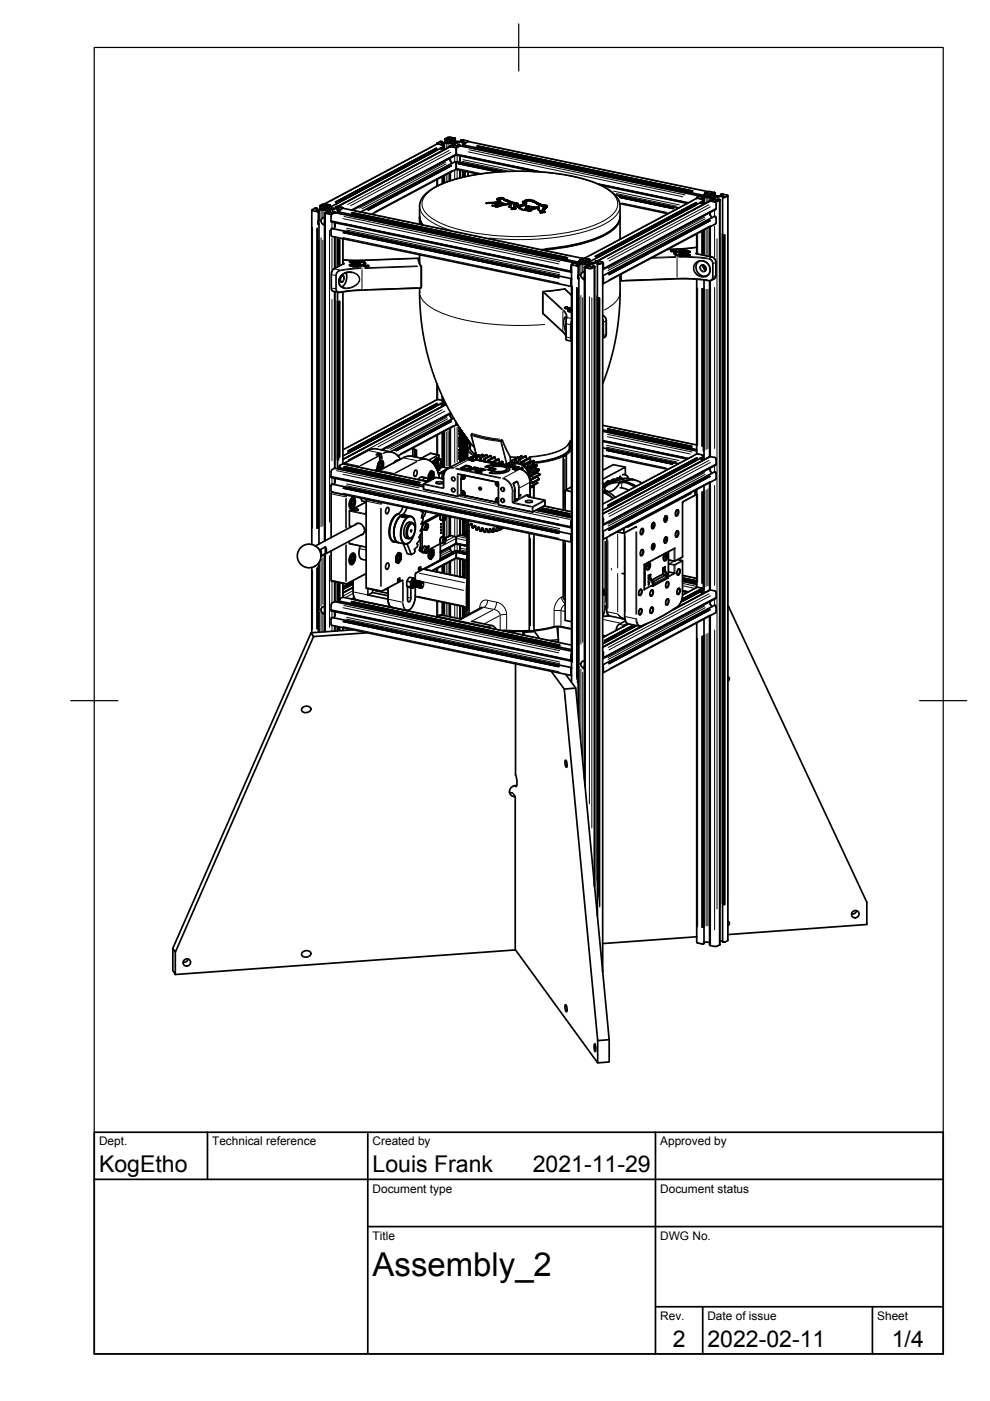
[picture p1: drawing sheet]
<svg xmlns="http://www.w3.org/2000/svg" width="210mm" height="297mm" viewBox="0 0 210 297" stroke-linecap="round" stroke-linejoin="round" font-family="sans-serif">
<defs><g id="words">
<text font-size="7" x="79" y="270.6">Assembly_2</text>
<g font-size="4.9">
<text x="21" y="248.5">KogEtho</text>
<text x="79" y="248.5">Louis Frank</text>
<text x="113" y="248.5">2021-11-29</text>
<text x="142.6" y="285.7">2</text>
<text x="150" y="285.5">2022-02-11</text>
<text x="189.1" y="285.7">1/4</text>
</g>
<g font-size="2.5">
<text x="21" y="242.9">Dept.</text>
<text x="45" y="242.9">Technical reference</text>
<text x="79" y="242.9">Created by</text>
<text x="140" y="242.9">Approved by</text>
<text x="79" y="252.8">Document type</text>
<text x="140" y="252.8">Document status</text>
<text x="79" y="262.9">Title</text>
<text x="140" y="262.9">DWG No.</text>
<text x="140" y="279.9">Rev.</text>
<text x="150" y="279.9">Date of issue</text>
<text x="186" y="279.9">Sheet</text>
</g>
</g></defs>
<!-- layer: Visible -->
<g fill="none" stroke="#000" stroke-width=".36">
<path d="M92.6 30.4v.1M92.6 38.1v1.4M92.6 30.5l-23.8 12.7M92.7 30.5l1.1 .2M93.3 30l-.6 .3 .1 .2M93.3 30h.1M93.3 30h.5M93.5 31.4v.1M93.5 31.5l.3 .4M93.5 30.2h.1M93.7 30.7v.1M93.8 30.8h.1"/>
<path d="M93.8 30l-.3 .2M93.8 30v.3l-.3-.1M93.8 30.7h-.1M93.8 30.8l.1 .1 .1 .3-24 12.7M93.8 30.7h.1M93.9 30.7l.3-.1v1.1M93.9 30.7h-.1M93.9 30.4l-.2 .1 .4 .1M94 30.4h-.1M94.2 30.6h.1M94.2 37.2v1.6M94.4 29.5v.7"/>
<path d="M94.4 29.5h.1M94.4 29.5l.2 .1M94.4 29.4h.1M94.4 29.4v.1M94.5 30.2l-.7 .1M94.9 30.1l-.4 .1M95 29.1l-.6 .3M95 29.1l1.4 .2M95 30.4l.8 .1M95 30.4h-1.1M95.3 29.5l-.3-.1-.4 .2M95.3 29.5l.1 .3"/>
<path d="M95.3 31.1h.1M95.4 31v.1l-23.9 12.7M95.4 36.6v1.8M95.4 31h.1M95.4 29.9l-.6 .2M95.4 30.1l.6-.1 .6 .2-.7 .2-.5-.1zM95.5 33.9l.3 .7M95.5 30.9l-.1 .1M95.5 31.1h.1M95.5 33.5v.6M95.5 36.5v1.8M95.5 31.1l-23.9 12.7"/>
<path d="M95.5 30.9l.5 .1M95.5 31.1l.9 .1M95.5 31v.1M95.5 31h.1M95.7 29.5l.2 .2 1 .3 1.3-.1M95.7 29.4v.1M95.9 30.5l.3 .4M95.9 29.4h.4M95.9 29.3l-.2 .1M96.2 30.9l-.2 .1M96.2 30.9h.1M96.4 29.3h.1"/>
<path d="M96.4 29.3l.1 .1M96.4 29.4h-.1M96.4 31.2h.5l-.2 .5zM96.4 30.6l.2 .2M96.5 29.3v.1M96.5 29.4h-.1M96.5 29.4v.5M96.6 34.4l-.2-.1-19.9 10.6M96.6 34.4h.1M96.6 30.8v.1M96.6 32.8v.1l-21.9 11.7M96.6 34.4l.2 .2"/>
<path d="M96.6 30.9h.3M96.7 34.6v.1M96.7 31.7v1M96.7 34.7v1M96.7 32.7l17.9 3.7M96.7 32.7l-22.2 11.8M96.7 35.7l.2 .2 4.6 1M96.7 35.7l-.1 .2-17.8 9.5M96.8 32.7h.1M96.8 34.6v.1M96.8 32.7v.2l16.6 3.5M96.8 34.5v.1"/>
<path d="M96.9 34.3l-.1 .3M97 34.3l9.9 2.1M97 34.3h.1M97.5 30.9h.1M97.5 30.8l-.6 .1M97.5 30.9l-.6 .3M97.5 30.8h.1M97.5 36.1v1.6M97.5 30.9l50.9 10.7M97.5 33v1M97.6 33.7l-.3 .7M97.7 29.7l.4 .1"/>
<path d="M97.8 29.7l-.1 .3M97.8 29.6l.2 .1M98 30.1l-.8 .1-.8 .4M98 30.1h.1M98.1 30.1h.3M98.1 29.7h.1M98.1 30.3v.7M98.1 36.2v1.4M98.1 30.3h.1M98.1 30.3h.5M98.1 29.7l1 .1 .1 .2M98.2 29.8h.1"/>
<path d="M98.2 29.6l-.2 .1M98.4 30.1h.1M98.4 30.2l-.3 .1M98.5 30.8h.1M98.5 30.6v.2M98.5 30.8l50.8 10.7M98.6 30.5h-.1M98.6 30.3h.1M98.6 30.4h.1M98.8 30.9v.2M98.8 31.1l-.1 .1M99.2 30l-.6 .3"/>
<path d="M99.2 30l50.9 10.6M99.3 30h.1M99.3 36.4v.9M126.7 39l19.2 4M127.5 39.3l18.2 3.8M66.1 44.6v70.9M66.3 44.7l.9 .2M66.7 44.2h.2M66.8 44.2l-.6 .3 .1 .2M67 44.3h.1M67 44.1l.2 .1M67 44.1l-.1 .1"/>
<path d="M67.2 44.7l.4 .1M67.2 44.8h.1M67.2 44.2h.1M67.2 44.2l-.2 .2 1.3-.1M67.2 44.2v.2M67.3 44.8h.2M67.4 44.6l-.2 .1M67.6 46.8v.7l-.1 .1-.1-.5 .2-.3M67.6 44.8h.1M67.6 44.8l-.1 .1M67.6 44.8v2M67.6 47.5v67.8"/>
<path d="M67.8 43.7h.1M67.8 43.6h.1M67.8 43.7h.2M67.8 43.6v.1M67.9 43.6h.1M67.9 43.6l-.1 .8M68.1 44.5h-.7M68.1 44.5h.4M68.5 46.2l-.4 .4v.4l.4 .5 .3 .3M68.5 44.5l.8 .2M68.7 43.7l-.3-.1-.4 .1M68.7 43.6l.2 .3-.6 .4"/>
<path d="M68.8 45.1l.1 2.7M68.8 45.1h.1M68.8 46.1l-.3 .1M68.8 47.2l.1 .4M68.8 47.8v66.9M68.8 45.2h.2M68.9 44.2l.5-.1 .6 .2-.6 .2-.5-.1zM68.9 43.3l.9 .1M68.9 43.2l-.5 .1-.6 .3M68.9 45.2v69.4M69 45.2l.9 .2M69 45.2h.1"/>
<path d="M69.1 43.6l.2 .3M69.1 43.6h.1M69.3 43.8l.2 .1M69.3 43.5l-.2 .1M69.3 43.5l.5 .1M69.3 44.7l.4 .3M69.5 44l.8 .1M69.5 45.1h-.7M69.7 45l-.2 .1M69.7 45h.1M69.8 43.4v.1M69.8 43.5h.2"/>
<path d="M69.8 43.4l.1 .1M69.9 43.4h.1M69.9 44.8l.1 .2M70 43.5h.1M70 43.5l-.2 .1M70 43.6h.1M70 43.5v.6M70 43.9h.1M70.1 43.7v.2M70.1 45h.1M70.1 43.8l-.1 .1M70.2 48.8l.1 1.3 50.9 10.6-.1-.2"/>
<path d="M70.2 45.8v1l50.9 10.7M70.2 46.8v.1M70.2 48.8h.1M70.3 48.6l.1-.2 50.7 10.8M70.3 46.9v.2l50.8 10.6M70.3 48.6v.1M70.3 46.9h.1M70.3 48.7l-.1 .1M70.4 45.4h-.5M70.4 45.4l-.2 .4M70.9 45h.1M71 45h-.9"/>
<path d="M71 45.1l-.6 .3M71 45.1h.1M71 44.9v.1M71 45h-.1M71 45v.1M71 50.2v6.7M71 45.1l50.8 10.6M71 47.2v.9M71 47.9l-.2 .6M71.2 43.9v.2M71.2 43.9h.1M71.2 43.9l.4 .1"/>
<path d="M71.5 43.8l-.3 .1M71.5 44.2l.3 .1M71.6 44.2l-1.1 .2-.6 .4M71.6 44.5v.7M71.6 50.4v6.2M71.6 44.5h.2M71.6 43.8h-.1M71.6 43.8l1.1 .3M71.6 44h.1M71.6 44l-1.2 .1M71.6 43.8h.1M71.8 44.3h.1"/>
<path d="M71.8 44.3l-.2 .2M71.9 44.5h-.1M71.9 44.9v.1M71.9 45l50.9 10.6M72 44.6l-.1 .3M72.1 44.5h.1M72.1 44.5h-.3M72.2 45v.3M72.6 58.4l-.4 .7 .1 .7M72.6 44.2l-.5 .3M72.7 50.6v5.4M72.7 44.2l50.8 10.6"/>
<path d="M72.8 44.2h-.1M73.4 57.8a2.7 2.7 0 0 1-.9 3M74.2 56.3h.1M74.4 56.3h-.2M74.4 56.3h-.1M74.4 56.3h.1M74.4 55.5h-.3l.5 .1M74.5 56.1l-.4 .1 1 .4 1-.1 .7-.2v-.2l-.3 .1-.4-.3 .4 .2M74.6 55.8h.4v.2l-.5 .1M74.6 55.6v.2zM74.6 57.8l-.6-.1-.8 .2-.5 .3-.6 .6-.2 .7v.7l.4 .6 .6 .2M74.8 55.6h-.2"/>
<path d="M74.8 55.7h-.2M74.8 56.3v.1M74.8 55.6v.1M74.9 55.7l-.1-.1 .7 .2 .6-.1-.6 .2-.9-.1M75 56.3h.2M75 56.3v.2M75 55.8l.8 .1-.8 .1M75 56.3h.1M75 56.2h-.2M75 55.9l-.9 .3M75 56.2v.1M75.1 55.4l-.7 .1"/>
<path d="M75.1 55.4h.1M75.2 56.3h.1M75.2 56.4v.1M75.3 56.3h.2M75.4 56l-.6 .1v.2M75.5 56.3h.1M75.5 55.5h-.3M75.5 55.5h-.4M75.5 55.4h.6M75.5 55.5l1.5-.1 .5 .4-.1 .6 .6-.1 .2 .1-.5 .1h-.6v-.6M75.6 56.3h.2M75.6 56.3v.2h.2v-.2"/>
<path d="M75.8 56h.1M75.8 56.3h.1M75.8 56.1h.1M75.8 56.2h-.8M75.8 56.2v.1M75.8 56.1h-.4M76 56.3l.1 .1-.2 .1h-1l-.2-.1 .1-.1M76 56.3l.1 .1M76.1 56.2l-.3-.1 .2 .2M76.1 55.5h1l.4 .5M76.3 55.5v.3l-.2 .1M76.3 55.7l.1-.2 .4 .1 .3 .3"/>
<path d="M76.5 56.2l.3 .1M76.5 56.4h-.1M76.7 56.3l-.4-.1 .2 .2M77.1 55.9l-.1 .5M77.4 56.3l.2 .2 .5-.1M78.1 56.4h.1M88.8 55l.1 .7 .4 .8v4.4l-.1 .2-13.2 .4-3.9 .5-1.5-.2-.2-.2-.2-.5v-3l.2-.6 .4-.5 2-1.1M88.8 55l-.2-.2-12.5 .4-3.4-.1M88.8 55v.1M89 46.1v1.4M89 54v1.8M89 46v.6l.5 1.1"/>
<path d="M89.6 47.7l-.4-.8-.2-.7v-2.7l.4-1.4 .8-1 1.7-1.2 2.8-1.3 3-.9 3.8-.8 4.4-.5 5.1-.1 4.8 .2 3.8 .5 3.9 .9 2.8 .9 2.7 1.4 1.7 1.4 .4 .8 .3 .9v3l-.3 .8-.4 .7-1.5 1.3-2.2 1.3-3.7 1.2-4.7 .9-3.9 .4M103.1 43.1l2.1-.3 .9-.4-.7-.1-.1-.2 .6-.2h.7l2.2 1 .9 .2 .5 .9 .5 .4-.6-.3-.8-1h-.2l-.1 .8 .4 .3-.9 .2 .2-.2-.4-.3-.1-.7h-1.1l-.9-.3-.6 .2zM104.3 43.6l.5-.1 1.2-.6 .3 .1-1.4 .7zM104.9 43.7l1.9-.5h1.4l-.1 .2-1.5 .1-1 .4zM105.6 42.3l.8-.2 .5 .3M106.1 42.4v.2l-1 .5M106.1 43.1l-1.1 .6M106.1 43.1h.1M106.8 43.5h-.1M106.8 43.5h.1M106.9 42.4h.1M107 43.5h-.2"/>
<path d="M107 42.4v.1M107 42.5l2.1 .7M107.8 43.8l.4 .1zM108.1 43.3h.1M108.2 43.3v.2M108.2 43.2v.3M108.7 44.2v.2M109 43.8v.4M109 43.8v.3M109 43.8l.7-.1 .1 .1zM109 44.2l.1 .1M109 44.2h.1"/>
<path d="M109 43.8h.1M109.1 43.1v.3M109.5 43.3l.3 .1M109.8 43.5h.1M109.8 43.4v.1M109.8 43.6l.1 .1M109.9 43.7h.1M109.9 43.7v.1M109.9 43.8l.1 .1M109.9 43.8h.1M110 43.9h.1M110 43.9l.1 .3"/>
<path d="M110.8 42.8l.9-.4h.8l2.2 1 1.1 .1 .2 .3-.8 .8-.1-.2 .5-.6-.5 .5v.2l.5 .4-.9 .2 .2-.3-.9-.5 .2-.4h-1l-1.7-.4-1.4 .3-.1-.2 1.6-.7-.6 .1zM111.3 42.8l1.2-.2 1.3 .6M111.3 42.6v.2l-.3 .2M111.5 43.6l.9 .2-.3 .2-.4 .6-.8-.1 .5-.1zM111.5 44.2h.1M111.5 44.2l-.1 .4M111.5 44.1h.1M111.5 44.1v.1M111.6 42.9v.3l-1.2 .5M111.7 44.6h.4l.9-.7h1.2l-.2 .2-.8 .2-.8 .5zM112.1 44l-.6-.2v.3M112.2 44.6v.1"/>
<path d="M112.3 44.6h-.1M112.3 44.6h.1M113.4 44.2h-.5l-.6 .4M113.8 43.2h.1M113.9 43.2v.1M113.9 43.3h.1M114 43.3l.9 .4 1.1 .2M114.1 44.4h-.1M114.2 44.3l-.1 .1M114.2 44.3h.1M114.2 44.2v.1M114.2 44.2h.1"/>
<path d="M114.3 43.9l-.1 .3M114.4 44.9l.3-.1zM114.9 44.9v.2M115 44.4l.1 .3 .3 .3M115.4 44.3l-.2 .3M115.5 44.3h-.1M115.5 44.2v.1M115.6 44.2h-.1M115.6 43.8v.4M116 43.8h.1M121 56.5v1M121 59.5v1"/>
<path d="M121.1 57.5h.1M121.1 57.5v.2M121.1 59.4v.1M121.1 59.4h.1M121.1 57.6h.1M121.1 59.1v.3M121.2 56.1v88.6M121.3 56l.1 .2 .9 .2M121.8 55.7l-.6 .3-.1 .5M121.8 55.7h.1M121.9 55.7h-.1M121.9 55.7h.4"/>
<path d="M122.1 55.8v.1M122.3 56.2l1.1-.2 1 .2M122.3 56.2h.1M122.3 56.2l.4 .1M122.3 56.4h.1M122.3 55.7h.1M122.3 55.7v.3l-.2-.1M122.3 55.7l-.3 .2M122.3 56.4h.3M122.6 58.4l.1-.1v.8h-.1zM122.7 56.3h.1M122.7 56.3l-.1 .1"/>
<path d="M122.7 56.3v2M122.7 59v81.8M122.8 55.6h.1M122.8 55.4v.2M122.9 55.1v.8M122.9 55.5l-.1 .1M122.9 55.2h.1M122.9 55.1h.1M122.9 55.2l.2 .1M123 55.1h.1M123 55.2l-.2 .1M123.1 55.9h-.7"/>
<path d="M123.5 59.1l.4 .2M123.8 55.2l-.7 .1M123.8 55.2h.1M123.8 55.2l.2 .2M123.9 56.7v2.1M123.9 56.7h.1M123.9 57.6l-.4 .1-.3 .5v.4l.3 .5M123.9 59.3v81.9M123.9 55.5l-.8 .4M123.9 56.7h.2M124 55.7h.5l.6 .2-.6 .2-.6-.2zM124 59.1l-.1-.4v.6"/>
<path d="M124 55.4l-.1 .1M124 56.7h.1M124 56.7v110M124.1 56.8l1.4 .1M124.1 56.7h.1M124.1 56.6h.5M124.1 56.6h-.2M124.2 55.2l.2 .2 1.4 .3M124.2 55.1h.1M124.4 55l-.2 .1M124.4 55l.7 .1M124.4 56.2l.2 .1"/>
<path d="M124.6 56.3l.2 .3M124.8 56.6l-.2 .1M124.8 56.5v.1M124.9 55h.1M124.9 55l-1.2-.2-.8 .3M124.9 55h.2M125.1 55v.1M125.1 55.1v.5M125.1 55.4h.1M125.1 55.1h.1M125.1 55.1l.1 .3M125.2 55.4h-.1"/>
<path d="M125.9 56.4l.1 .1M125.9 56.4l-.4 .2M126 56.5v.1M126 56.6l-.5 .3M126.1 56.6h.1M126.1 56.5h.1M126.1 56.5h-.1M126.1 56.5v131.5M126.3 55.4v.3M126.3 55.4h.1M126.3 55.4l.4 .1M126.4 55.3l-.1 .1"/>
<path d="M126.4 55.3l.2 .1M126.5 55.6l-.7 .1M126.6 55.3h.1M126.7 56v138.2M126.7 56h.1M126.7 56l.2 .1M126.7 55.3l1.1 .3-.6 .4M126.7 55.3h.1M126.7 55.5h.1M126.7 55.5l-.2 .1M126.9 55.8h-1.2l-.7 .4 .2 .3 .3 .1M126.9 55.8h.1"/>
<path d="M126.9 55.8l-.2 .2M127 56h-.1M127 56h.1M127.2 56h-.1M127.8 55.6v150.5M127.8 58.6v.1M127.8 55.6l.1 .3M127.8 58.7l.1 .2M127.9 58.9h.1M127.9 56.9v.1M130.4 41.3l13.5 2.8M131.4 43.2l10.2 2.1"/>
<path d="M131.5 58.3l-.1 5.9-.6 6.1-1.2 5.8-1.8 5.3M131.5 58.5l.1 .8M131.5 46.1v4.6M131.5 46a3.9 3.9 0 0 1-2.3 3.3 29.7 29.7 0 0 1-12.2 3.5l-2 .2M142.3 53.3l.7-.1 .4 .1M143 53.3l-.1 .4M143.3 53.7l.1 .3 .3 .2a.27 .27 0 0 0 .4 0 .27 .27 0 0 0 0-.4l.3-.1M143.4 53.3l-.1-.2h-.4l-.6 .1h.7v.7l.5 .3 2.5-.1M143.4 53.3v.6l.7 .1M143.9 53.3l-.3 .1 .8 .3-.3 .2M143.9 53.3l.5-.2h.8l1.1 .3-.9 .4M144.1 53.4h-.3l.3 .1"/>
<path d="M144.1 53.5h-.1M144.1 53.4v.1M144.1 53.5h.1M144.1 53.9h.1M144.4 53.5v.1M144.6 53.5h.2M144.6 53.5l.1 .1M144.6 53.6l.1 .1M144.7 53.9h.9M144.7 53.8v.1M144.8 53.5v.1M144.9 53.5h.3"/>
<path d="M144.9 53.5v.1M145 53.9l-.7 .2 .8-.2 .6 .3 .1-.2M145 53.9l.5 .1M145.2 53.5v.1M145.2 53.4l-.8 .1M145.2 53.5h.3M145.2 53.4v.2M145.4 53.4l-.2 .1M145.4 53.4l.1 .1M145.4 53.4h.3M145.4 53.6h-.8M145.4 53.8l-.7 .1"/>
<path d="M145.4 53.8v.1M145.4 53.7h.1M145.4 53.6v.1M145.5 53.7l-.1 .2M145.5 53.5l-.1 .1M145.5 53.8l.1 .1M145.5 54.1h.1M145.5 54h.1M145.6 53.7l.2 .2M145.6 53.9h.2M145.6 53.5l.1-.2h-.2l-1.2 .1 .2 .3h.9M145.6 53.5l.1 .1z"/>
<path d="M145.8 53.9l-.3 .2M145.8 54l-.2 .1M145.8 53.8v.3M145.8 53.9v.1M145.9 54l.4 .1zM146 53.3l-.4-.2-1-.1-1 .4M146 53.4l.3 .1M146 53.5h.1M146 53.5h.2M147.6 53.8l3.4 .7 .6 .5 .2 .6v2.8l-.4 .7-.8 .4-3.4-.3-3.2-.1-12.2 .4-.2-.1v-1.2M147.7 52.4l-3 .4-3.1 .1M147.7 41.9v.1"/>
<path d="M147.7 49.6v4.2M147.7 59.2v37.1M147.7 42l-23.8 12.8M147.7 42l1.1 .2M147.8 41.8l.1 .2M148 55.5l.5-.2 .7 .1 1 .7 .3 .8v.6l-.2 .6-.4 .3M148.1 55.4a1.8 1.8 0 0 0-.3 2.2 1.8 1.8 0 0 0 2.1 .8M148.4 41.6l-.8 .5M148.4 41.6h.1M148.4 41.5h.1M148.5 43l.4 .5M148.6 42.9v.1"/>
<path d="M148.7 41.5l.1 .1M148.7 41.5h-.3M148.8 56.3l.3-.1 .4 .3 .2 .6-.3 .4M148.8 42l.4 .1M148.8 42.2l.2 .2M148.8 42.2h.3M148.9 42.2h-.1M148.9 41.5v.1M148.9 41.6l-.3 .1h1M148.9 41.6v.2M149 41.9l-.2 .1M149 42.4h.1"/>
<path d="M149 41.9h.1M149 42.7l-23.9 12.7M149.1 42.4v.3M149.1 42.6l-.1 .1M149.1 56.2l.1 .6 .4 .4M149.3 42.1h.1M149.3 42.1l-.2 .1M149.3 42.1v1.2M149.3 48.8v5.3M149.3 56.3v.7M149.3 59.4v38.1M149.4 41.1h.3"/>
<path d="M149.5 41v.7M149.5 41h.1M149.5 40.9v.1M149.5 41l-.2 .2v.2h.2M149.7 41.9h-.7M149.7 41.9l1.4 .2 .2 .3M149.7 41.1h.1M150.1 41h.2M150.1 40.9l-.4 .2M150.4 41l.2 .3-1 .4M150.4 42.7h.1M150.5 59.5l-.1 37.4"/>
<path d="M150.5 48.1v6.3M150.5 42.5h.1M150.5 42.5l.1 .1M150.5 41.6l.6-.1 .6 .2-.7 .2-.5-.1zM150.5 45.1v.3M150.6 45.4l.1 .4M150.6 40.6l.9 .2M150.6 40.6l-.5 .1-.6 .3M150.6 45v.6M150.6 48.1v6.3M150.6 59.5v37.3M150.6 42.6l-24 12.8"/>
<path d="M150.6 42.6h.1M150.6 42.5v.1M150.7 45.8l.2 .4M151.3 42.4h-.7l-.1 .3M151.3 42.4h.1M151.5 40.8h.1M151.5 45.9l-23.7 12.6M151.5 40.8l.1 .1M151.5 45.9h.2v.2M151.5 45.9h.1M151.5 42.8l.3 .4M151.6 41.4v-.5l-.9 .1 .3 .3 1.4 .2"/>
<path d="M151.7 47.5l-23.9 12.7 .1-.3v-1M151.7 44.4l-23.9 12.8v-.2M151.7 42.4h.3M151.7 44.3v.1M151.7 44.4h.1M151.7 46.1l.1 .1M151.8 46.2h.1M151.8 43.2v1l-23.9 12.8v-1M151.8 46.2v1M151.8 47.2l-.1 .3M152.1 42.4h-.1M152.5 42.4h.1"/>
<path d="M152.5 42.4l-.6 .4-1.3-.2M152.6 42.3l-.5 .1M152.6 42.3h.1M152.6 42.4h-.1M152.6 42.3v158M152.8 41.3v.2M152.8 41.2v.1M152.8 41.3l.5 .1M153 41.2h.2M153 41.2h-.2M153.1 41.6l-.8 .1-.7 .3-.1 .1 .2 .3M153.1 41.6l.4 .1-.3 .1"/>
<path d="M153.2 41.8v157.9l.3 .1M153.2 41.2h.1M153.2 41.8h.1M153.2 41.9h.4M153.2 41.2l1 .2M153.3 41.2h-.1M153.3 41.4l-.9 .1M153.6 41.8l.1 .1M153.7 41.8h-.1M154.2 41.4l.1 .1M154.3 41.5l-.6 .4M154.3 41.5v157.9"/>
<path d="M71 61.8v37.5M71.6 61.9v37.5M72.7 61.9v36.4l18 3.8M89 61.1l.1 4.3 .5 5 .8 3.9 1.1 3.8 1.6 4.5 2.1 4.4 2 3.3 2.8 4M120 67.3l.1 .2M120.1 67.3l-.1 4.6 .1 .2 1.1 .2M120.1 65.3l.1 .1 1-.1M120.3 65.2l-.6 .1M120.8 65.6l-.4 .2v.1l.8 .3M121.1 65.7h-.2M121.2 65.2l-1 .1 .1-.1-.3-.1-.3 .2 .4 .2 1.1-.2M121.2 65.2h.1"/>
<path d="M121.2 65.3h.1M121.2 65.8l-.3 .1 .3 .1M121.2 65.9h-.3M121.2 65.6h-.3l.3 .1M121.2 65.4l-.5 .1 .1 .2-.4 .2M121.2 65.5l-.4 .1M121.2 62.6l-1.5-1.3-4.5 .5-.1 .2v4.5l4.3 3.9 .6 .9M127.8 66.9l.4 .3 .3 .6v3.2l-.2 .4-.5 .3M71 99.3l-.7 .4-.1 1.4 50.9 10.6M71 99.3h.1M71 99.3l18.8 3.9M72.1 98.7h.1"/>
<path d="M72.1 98.7l-.2 .5 17.9 3.7M72.2 99.2v.2M72.2 99.4v.1M72.6 98.4l-.5 .3M72.7 98.3l.1 .1M72.7 98.4h.1M79.8 96.4l.4-.3 .4 .2-.4 .2zM79.8 99.8l-.1-.1 .3-.4 .2 .6M79.8 99.7l-.2 .1M80 99.3l.1-.8a.84 .84 0 0 1 1-.9 1.62 1.62 0 0 1 .1 1.8M80.1 99.3l-.3 .4 .1 .2M80.2 96.2v.2"/>
<path d="M80.2 99.8l.1 .1M80.3 100l.1-.3 5.2-2.7 1.5-.3 3.3 .7 1 .4 .7 .7 .5 .9 .6 2M80.4 98.8l.5 .1M80.5 96.9l.4-.2v.4l-.4 .3zM80.5 96.9l.4 .2M80.6 97.7l.2 .1M80.7 98.3l.2 .1M80.7 98.3l-.3 .4v.5M80.9 99.5l.2-.5a1.01 1.01 0 0 0-.2-1.1 1.19 1.19 0 0 0-.4 1.8M80.9 98.4v.7l-.2 .3-.3-.2M80.9 98.4v.5M80.9 98.9l-.2 .5-.3-.2"/>
<path d="M81 98l.1 .1M81.1 98l-.3-.3a1.38 1.38 0 0 0-.8 1.6M84.5 97.6l-.6 .1-.4 .4M84.9 97.4l-.6-.9-.9-.5-3.6-.8h-.7l-1.1 .3-5 2.7-.1 .2M87.5 95.2v1.6M87.8 95.3l-.3-.1 .4 .1M87.9 95.3l.2 .1M87.9 95.3v1.6M87.9 99.8l.4-.1 .1 .2v.5a.56 .56 0 0 1-.5 .6l-.2-.5zM88.1 95.4l.2 .1v1.5M88.1 95.4v1.5M91.3 100l-.4 .5"/>
<path d="M91.4 99.9l.5 .2v1.1M91.6 98h.3l.2 .1M92 98.1l.5 .1M92 98.1l-.2 .1M92.2 98.7l.2-.4h.2l.1 .6-.1 .5M92.2 98.2l.5-.1-.2 .1 .2 .1 .3 1.5M92.3 98.9l.3 .1M92.4 98.6l.2 .1zM92.5 97.5l-.9 .5M92.6 98.7v.3M92.6 99l-.2 .2M92.6 99l-.1 .2"/>
<path d="M92.6 98.6v.4M92.6 98.6h-.2l-.1 .2M92.6 97.5h.2M92.6 81.4v3.3l-19.9 10.7M92.6 92.3v4.1M92.7 84.7l1 .2M92.7 97.3l.2 .1M92.7 97.2h-.3l-.3 .4M92.7 98.5l-.3-.3-.3 .4M92.7 98.1l.2 .1 .3 1.1M92.8 97.5h-.4l-.9 .4M92.8 97.2h-.4l-.2 .3"/>
<path d="M92.9 98.2l-.2 .1M92.9 96.5l-2 1.1M93 96.5l.1 .1-.1 .6M93 99.4l.2-.1v.4h-.5M93 97.2l-.5 .3M93 96.5l-1.7-.4-2 1.1M93 97.2h.1M93 97.2l-.2 .1M93 98.8l.6 .2M93.1 97.5l-.3 .6M93.1 97.5h-.1M93.1 98.8h-.1"/>
<path d="M93.3 97.3l.2 .2M93.4 97.4l-.1-.1a.47 .47 0 0 0-.5 .1 .47 .47 0 0 0-.2 .5v.2M93.5 85.6v.1M93.5 99l-.3 .1M93.5 85.7l.3 .4M93.5 99h.4M93.5 98.9v.1M93.6 98.2l.3 .1M93.7 84.9l.1 .1M93.7 97.9h.2M93.8 97.9h.1M93.8 97.9l-.2 .6 .2 .1 .1-.3"/>
<path d="M93.8 97.6h.1a.77 .77 0 0 1-.3 1.2 .86 .86 0 0 1 .2-1.2zM93.8 99l-.6 .3M93.8 85l.1 .1M93.8 97.5l-.7-.1-.3 .7M93.9 99l1.1 .3M93.9 99h-.1M93.9 97.9v.4M93.9 98.3l-.2 .3-.1-.1M93.9 85l.1 .1M94 85.1v.2M94 85.3l-21.3 11.4M94 97.7v.1"/>
<path d="M94 97.7l-.1-.2a.78 .78 0 0 0-.3 1.4l.2-.2M94.2 84.9v1M94.2 91.4v7.7M94.5 99.8l-1.5 .7M94.6 85.7l-21.9 11.7M95 99.3h.1M95.4 90.8v8.3M95.5 88.1l.1 .3M95.5 87.7v.6M95.5 90.7v8.3M95.5 87.5l-14.7 7.9M95.6 88.4l.2 .4"/>
<path d="M95.6 87.7l-14.6 7.7M96.2 88.7l-13.4 7.1M96.6 90.2l-12.2 6.5M96.7 89.6v.3M96.9 90.1l-.2-.2-.1 .2M96.9 90.2h.2M97.3 93.5l.1-.1v.1M97.3 95.5l.1-.1v.1M97.3 90.8v.1zM97.4 97.3h.1M97.4 96.7h.1M97.4 96.1h.1"/>
<path d="M97.4 95.5h.1M97.4 94.6h.1M97.4 94.1h.1M97.4 93.5h.1M97.4 92.8h.1M97.4 92.1h.1M97.3 92v.1M97.4 91.5h.1M97.4 90.9h.1M97.3 91.4v.1M97.3 92.8v.1M97.3 93.4v.1"/>
<path d="M97.3 94v.1M97.3 95.4v.1M97.3 96v.1M97.3 96.6v.1M97.3 96.7h.1M97.3 96.1h.1M97.3 91.5h.1M97.4 91.4v.1M97.4 92v.1M97.4 94h.1M97.4 96v.1M97.4 96.6v.1"/>
<path d="M97.4 97.2v.1M97.5 90.7l-.2 .1h.2M97.5 90.9v.4M97.5 91.5v.3M97.5 92.1v.5M97.5 92.8v.4M97.5 93.5v.3M97.5 94.1v.3M97.5 94.6v.6M97.5 95.5v.3M97.5 96.1v.3M97.5 96.7v.3"/>
<path d="M97.5 97.3v.7M97.6 90.9h-.3M97.7 91.1l-.4 .3 .5-.2M97.8 94l.1 .2M97.8 96.7l.1 .1M97.8 96.7h.1M97.8 95.5h.1M97.8 93.4l.1 .1M97.8 92.8l.1 .1M97.8 96.1h.1M97.9 95.9h.1M97.9 91.3l-.6 .2"/>
<path d="M97.9 94.7h.1M97.9 94.2h.1M97.9 93.6h.1M97.9 92.9h.1M97.9 92.2h.1M97.9 92.1v.1M97.9 91.6h.1M97.9 97.4h.1M97.9 97.3v.1M97.9 96.8h.1M97.9 96.2h.1M97.9 95.6h.1"/>
<path d="M97.9 96.2h-.1M97.9 91.6v.1M97.9 92.7v.3M97.9 93.3v.3M97.9 94.8v.3M97.9 95.3v.4M97.9 95.9v.4M97.9 92.9l-.1 .1M97.9 93.5l-.1 .1M97.9 96.8h-.1M97.9 91.3v.1M97.9 96.5h.1"/>
<path d="M97.9 92.7h.1M97.9 96.1v.1M97.9 91.9v.1M97.9 93.3h.1M97.9 93.9h.1M97.9 95.3h.1M97.9 97.4v.4M97.9 93.5v.1M97.9 96.7v.1M97.9 93.2v.1M97.9 93.8v.1M97.9 91.6l-.6 .4 .8-.4"/>
<path d="M97.9 91.9h.2M97.9 96.5v.2M97.9 93.9v.1M97.9 91.4l-.1 .1h.2M98 94.1v.1zM98 91.5l-.1 .1M98 91.6h-.2M98.1 94.5h-.2v.1M98.1 97.1h-.2v.1M98.1 99.3l.8-.5 .6 .2-.4 .3h-1l.1 .1M98.1 95.6l.1 .1-.9 .4M98.1 96.2l.1 .1-.9 .4"/>
<path d="M98.1 96.8l.1 .1-.8 .4-.1-.1M98.1 92.9l.1 .2-.9 .4M98.1 93.5l.1 .2-.9 .4M98.1 94.1l.1 .2-.8 .4-.1-.1M98.1 91.7l-.8 .4M98.2 95l-.9 .3 .9-.3v.1l-.9 .4M98.2 96.8l-.9 .3 .6-.3M98.2 96.2l-.9 .3 .6-.3M98.2 95.6l-.9 .4 .6-.4M98.2 92.4l-.9 .3 .9-.3v.1l-.9 .4M98.2 94.2l-.9 .3 .6-.3M98.2 93.5l-.9 .4 .6-.3"/>
<path d="M98.2 92.9l-.9 .4 .6-.3M98.2 94.7h.2M98.2 91.8l-.4 .3 .5-.2M98.3 92.1l.1 .2M98.3 94.8l.1 .1M98.3 92l-.1 .1M98.4 92l-.6 .2 .1 .2M98.4 96.3l.6-.2-.1 .4M98.4 93.5l.8-.3zM98.4 94.1v.2M98.4 96.8v.2M98.4 96.6v.1"/>
<path d="M98.4 96v.1M98.4 95.4h.1M98.4 94h.1M98.4 93.4h.1M98.4 92.8h.1M98.4 96.8h.1M98.4 96.2v.1M98.4 93.5v.1M98.4 92.9v.1M98.4 92.3h.1M98.4 94.9h.1M98.4 94.3h.1"/>
<path d="M98.4 93.7h.1M98.4 93.1h.1M98.4 97.4l.1 .1M98.4 96.9h.1M98.4 96.3h.1M98.4 95.7h.1M98.4 92.8v.3M98.4 93.4v.3M98.4 94.9v.3M98.4 95.4v.4M98.4 96.1v.3M98.4 94.7h-.3"/>
<path d="M98.4 92.1l.1 .1M98.4 93v.1M98.4 93.6v.1M98.4 94.8v.1M98.4 93.9v.1M98.4 94.6h.2M98.4 97.2h.2M98.5 96.6l-.1 .2M98.5 94l-.1 .1M98.5 95.4h-.1M98.5 96l-.1 .1M98.5 92.8h-.1"/>
<path d="M98.5 93.4h-.1M98.5 92.2l-.1 .1M98.5 94.2v.1zM98.5 95.6v.1zM98.6 92.3h-.2v.2M98.6 93l.1 .2-.9 .4M98.6 93.6l.1 .2-.7 .4-.2-.2M98.6 94.2l.1 .2-.9 .4M98.6 92.4l-.8 .4 .9-.3M98.6 95.7l.1 .1-.9 .4M98.6 96.3l.1 .1-.9 .4M98.6 96.9l.1 .1-.9 .4"/>
<path d="M98.7 94.3l-.9 .3 .6-.3M98.7 93.6l-.9 .4 .6-.3M98.7 93.1l-.9 .3 .6-.3M98.7 92.5l-.9 .5M98.7 95.1l-.9 .4 .8-.4 .1 .1-.8 .4M98.7 96.9l-.9 .3 .6-.3M98.7 96.3l-.9 .4 .6-.4M98.7 95.7l-.9 .4 .6-.4M98.8 98.7l-1.2 .6 1.4 .2 .6-.2 .3-.2-.3-.2-.8-.2 .1 .1M98.8 94.8l.2 .1-.1 .4M98.8 98.8l-1 .5M98.8 94.9h.2"/>
<path d="M98.8 92.7l-.4 .2 .5-.1M98.9 92.9v.3M98.9 96.7h.1M99 94.8l-.4 .1M99 92.9l-.6 .2M99 93.5h-.1M99 94.1h-.1M99 96.1h-.1M99 96.7h.1M99 95.5h.1M99 94.7h.1M99 93.5l-.1 .3"/>
<path d="M99 94.1l-.1 .4M99 95.5l-.1 .4M99 96.7l-.1 .4M99 97l-.6 .4 .6-.3M99 96.7l-.6 .2M99 96.4l-.6 .4 .6-.3M99 95.8l-.6 .4 .6-.3M99 95.5l-.5 .2-.1-.1M99 95.5l-.1 .1M99 94.6l-.6 .3M99 95.2l-.6 .4 .6-.3M99 94.7v.6"/>
<path d="M99.1 94.4l-.7 .3 .6-.2M99.3 93.8l-.9 .3 .9-.3v.1l-.8 .4-.1-.2M99.3 93.3l-.9 .4M99.3 93.3h.1M99.3 95.5l-.2 .1v1.6M99.3 95.3h.1M99.3 95.3l-.3 .1v1.8M99.3 98.9h.1M99.3 98.9l.6 .2M99.4 93.5v.1M99.5 93.6l-.3 .5-.2 .6M99.5 94.7l.4 .9 1.1 .8"/>
<path d="M99.5 99.1v.2l-.5 .1M99.7 93.9v1.4M99.9 97.3v.2M99.9 96.9v.1M99.9 96.9l-.6 .3M99.9 92.3l1.1 4.3M99.9 97.5l.1 .1M99.9 97.5h.1M100 97.6l.4 .1M100 97.6h.1M100.1 97.1v.2M100.1 92l-.2 .2"/>
<path d="M100.3 99.4l.4-.2 .4 .1-.2 .2-.6-.1v.1M100.4 97.7h.1M100.6 99l-1.2 .7h.3l.5-.2 .8 .1 .5-.2-.9-.4 .1 .2M100.6 99.2l-1 .5M100.7 96.6l.1 .1M100.7 96.6l-1.3 .6M100.7 96.6l-1.2 .6M100.8 97.5l-.4 .2-.9-.2M100.9 99.9h-.2l1.2 .3 .2-.1-.9-.2v.1l.7 .2M100.9 97.1v.4M100.9 97l.1 .2M101 99.3h.1"/>
<path d="M101 99.3l.5 .1M101.1 99.3l-.2 .3M101.3 96.5l-1.2 .6v.1M101.3 96.5h.1M101.5 96.4l-.2 .1M101.5 96.4l-1.3 .8M101.5 96.4l.1 .3M101.8 97.1l-.2 .5M101.9 99.4h.1M101.9 99.3l-.2 .1 .9 .3-1.7 .3M102.3 96.4l.2 .3M102.3 96.4l-1.3 .8"/>
<path d="M102.4 96.4l-1.5 .6M102.6 99.6l-1.7 .4M102.6 97.9l7.3 1.1 .9 .6M102.7 97.3l-.3 .5M102.7 97.2v.2M102.9 99.7l-1-.3v-.1l1.2 .3-1.9 .3M103.1 99l1.8-.4 1.6 .1-.7-.2-1.6 .1-1.3 .4 1.2 .2 .7-.3h1.3l.9 .1 .4 .4v.2l-.7 .3-2.2 .1M103.2 96.5l-1.3 .7M103.4 96.9a.32 .32 0 0 0-.1-.4 .32 .32 0 0 0-.3-.1l-1.2 .7v.1M103.4 99.6l.7-.4 1.1 .3-.7 .3zM103.5 97.5l-.2 .4M103.6 97.5l1.2-.6 .2 .1 .1 .6"/>
<path d="M103.6 97.5l-.1 .2M103.7 98l1 .1M103.9 96.6h.1M103.9 96.6l-1.2 .6M103.9 96.6l.2 .1 .1 .5M104.1 99.2l-.5 .4M104.1 96.7l-1.4 .7M104.1 99.4l.9 .2M104.1 96.7h.1M104.4 98.1l1.2-.8 .2 .1 .1 .7M104.4 97.9l-.1 .2M105 97l-1.4 .7"/>
<path d="M105.6 98.3l.9-.5 .1 .1v.5M105.8 97.4l-1.3 .7M106.1 98.6l-6.5-1.4-.8 .1-3.8 2-.6 .5-.4 1.1v2.5M106.5 98.7l.5 .1M106.6 97.9l-.7 .4M107 98.8l.7 .3 .3 .4M107 98.8l.4 .1 .4 .2 .2 .3v.3l-.6 .4-1.1 .2-1.4 .1-1.1-.1 .7-.4M107.2 98.4l.1 .1M107.2 98.4v.1M107.3 98.5h.1M107.3 98.8l3.4 .8 1.1 .8 .6 1.5v3.5M107.4 99.4l-.1 .4-.5 .2-1.3 .1-1-.1-.6 .3"/>
<path d="M107.7 98.4h.1M107.7 98.4l.1 .2M107.8 98.2v.1M107.8 98.2l-.1 .2M107.8 98.6h.1M108.3 97.8h.1M108.3 97.9l-.5 .3M108.4 98.7a2.37 2.37 0 0 1 3.6 1.5l.2 .9M108.5 97.6l-.1 .1M108.5 97.6l-.2 .3 .2 .6-.1 .1M108.6 99.5l1 .2M108.9 98.4a2.75 2.75 0 0 1 3.4 3.2"/>
<path d="M108.9 98.4l-.2 .1M109.1 98.9l.1-.1 .2 .1M109.1 99.3v.1M109.1 97.4v.1M109.1 97.4l.1 .7M109.1 99.5l.1 .1M109.2 99.6h.4M109.2 99.5v.1M109.2 98.8v.1M109.6 99.7h.1M109.7 97h.1M109.7 97l-1.2 .6"/>
<path d="M109.8 97h.1M109.8 99h.2l.1 .1M109.9 99v.1M110 99.4l-.4 .2M110 97.4v.1M110 97.4l-.1 .7M110.4 96.7h.1M110.4 96.7l-1.3 .7M110.6 99.1l.2 .1v.2h-.2zM110.6 96.7l-1.4 .8M110.6 96.7l.2 .3M110.6 96.7h-.2"/>
<path d="M110.7 99.1l.1 .3M111 97.7l-.1 .1M111 97.7l-.4 .6M111.5 96.8l-1.3 .7M111.5 96.8h.1M111.7 97.4l-.2-.6-.2-.1-1.3 .7M112.2 97.1h.1M112.2 97.1l-1.2 .6M112.3 97.1h.1v.7l.1 .1M112.4 97.1l-1.4 .8M112.4 97.1h.1M113.1 97.7l-1.4 .7"/>
<path d="M113.1 97.7h.1M113.2 98.2v.4M113.2 97.8l-1.4 .7M113.2 97.8l-.2-.1-1.5 .8-.2 .2M113.2 97.8l-.2 .6 .2 .2M113.2 97.8h.1M113.5 99.1l.1 .3 .6 .1M113.7 98.5l-1.3 .8M113.7 98.5h.1M113.8 98.5l.1 .2-.2 .3-1.5 .8M113.8 98.5l-.5 .1-1.4 .7M113.9 98.7l-1.4 .7"/>
<path d="M113.9 98.7h.1M114.2 99.5l-1.4 .8M114.2 99.5h.1M114.2 99.5l.1 .2-.3 .2-1.6 .7M114.3 99.7l-1.4 .7M114.3 99.7h.1M119.4 96.6v11.5M119.8 96.4l.3 .1v7.3M120.7 93.9v1.4M120.9 94.7l-.1 .5-.6 .7-1.5 .9-2.7 .8-2.8 .4M120.9 93.6h.3M120.9 93.6h.1"/>
<path d="M121.1 93.9h.1M121.2 93.3l-.8 1M127.8 96.6l13.8 2.9M127.8 94.9l16.1 3.4M127.8 93.6l17.9 3.7M127.8 93.4l18.1 3.8M127.8 91.4l19.9 4.2M127.8 91.2l19.9 4.1M127.8 90.2l19.9 4.1M132.6 99l-2.6-.5-2.2 1.2M147.7 96.3l-19.9 10.6M147.7 96.1l-.1 .2"/>
<path d="M147.7 96.3l1.1 .1M148.5 97.2l.4 .5M148.6 97.1v.1M148.8 96.4h.1M148.8 96.4v.1M148.9 96.5l.1 .1v.3l-21.2 11.3M150.5 99.3l.2 .7M150.6 99.2v.7M150.6 96.8l-22.8 12.1 22.6-12M150.6 96.8h.1M150.6 96.8l.9 .2M150.7 100l.2 .4"/>
<path d="M151.5 97l.3 .4M151.7 98.5v.1l-23.9 12.8 .1-.2M151.8 98.4l-23.9 12.8M151.8 97.4v1M151.8 98.4h.1M67.6 119.2v10.1M67.9 116.5l1.1-.5v1.4l-1 .5M67.9 116.5l.3 .7-.2 .6M68.8 117.5v12.8l-.3-.3-.4-.5v-.5l.4-.3M68.9 117.5v16.4M69 115.9a1.29 1.29 0 0 1 0 1.5M70.2 103l.1 1.3"/>
<path d="M70.2 101l.1 .2M70.2 116.8l.1 6.4 3.2 .6 4.1-2.2M70.2 103h.1M70.3 101.2h.1M70.3 101.3l50.8 10.6M70.3 101.1h.1M70.3 102.9l-.1 .1M70.3 104.3l50.9 10.6-.1-.2M70.4 102.6l-.1 .3M70.4 102.6l50.8 10.7M70.5 104.3l-.3 .3v9.4M71 101.4v.9"/>
<path d="M71 102.1l-.2 .6M74.1 114.7l.1 .6 3.4 .7M74.1 119.5h.3M74.1 107.7h.3M74.3 108.2l-.2 .1v3.3h.4M74.4 118.5l.6 .1M74.4 106.7l.6 .1M74.5 105.7l.5-.2a1.58 1.58 0 0 1-.6 2.4 1.64 1.64 0 0 1 .1-2.2zM74.5 117.5l.5-.2a1.58 1.58 0 0 1-.6 2.4 1.64 1.64 0 0 1 .1-2.2zM74.5 117.8l.4-.3a1.21 1.21 0 0 1-.4 1.9 1.25 1.25 0 0 1 0-1.6zM74.5 106l.4-.2a1.21 1.21 0 0 1-.4 1.8 1.25 1.25 0 0 1 0-1.6zM74.6 117.4h.2"/>
<path d="M74.6 105.6h.2M74.7 117.9l.3 .2M74.7 106.2l.3 .1M74.7 117.9l.3 .2v.5M74.7 117.9l-.3 .5v.5M74.7 106.1l.3 .2M74.7 106.1l-.3 .5v.5M74.8 108.1l.5 .2 .6-.2M75 118.1v.5M75 118.6l-.3 .4-.3-.1M75 106.3v.5M75 106.8l-.3 .5-.3-.2"/>
<path d="M75 106.3l-.1 .7-.2 .2-.3-.1M75 107.9l-.3 .1M75.1 117.7v.1M75.1 105.9v.1M75.1 117.7l-.3-.3a1.42 1.42 0 0 0-.5 2.1l.5-.2M75.1 105.9l-.3-.3a1.42 1.42 0 0 0-.5 2.1l.5-.2M75.3 111.2a1.22 1.22 0 0 1 1.3-.1 1.22 1.22 0 0 1 .7 1.1M75.8 111l-9 4.8M76.4 115.8a2.63 2.63 0 0 0 .1 2.7l1.1 .3M76.5 105.6l.2 .6 .9 .2M77 113.2l-9 4.8M77.2 112.2l.4 .1"/>
<path d="M77.3 112.7a.9 .9 0 0 1-.8 .8M77.6 112.5l-.4 .2 .4 .1M77.6 106.4l-3.4 1.9M77.9 105.9l-.3 .2 .1 18.6 3.2 .7 4.4-2.4M82 119.5l.3-.1 .1 .1 .1 .6a.56 .56 0 0 1-.6 .6l-.2-.5zM82 107.7l.3-.1 .1 .1 .1 .6a.56 .56 0 0 1-.6 .6l-.2-.5zM83.3 114.8h.1M83.3 114.8l.2 .1M83.9 118.2v.7M83.9 119.1l.5 .3-.1-.1M84.2 118.5l.1 .2M84.2 118.1v.1"/>
<path d="M84.3 109.1a4.6 4.6 0 0 0-1.3 5.3l.6 .5 .8 .1M84.4 118l.1-.1 .2 .1v.4l-.2 .3-.2-.1zM84.4 117.3l-.4 .6M84.4 117.4l.4-.1a1.24 1.24 0 0 1-.6 1.9 1.46 1.46 0 0 1 .2-1.8zM84.4 117.8h.1M84.5 117.2l.5 .3v1M84.5 118.8v.1M84.5 109a3.3 3.3 0 0 0-1.9 2.9 2.41 2.41 0 0 0 .9 2.9M84.5 108.9h.1M84.5 117.1l.6 .3v1.2l-.6 .9-.6-.3v-1.2zM84.5 117.7l.2 .2M84.5 115l1.4 .3"/>
<path d="M84.5 117.7h.2a.77 .77 0 0 1-.4 1.2 .86 .86 0 0 1 .2-1.2zM84.5 117.7l-.3 .4v.4M84.5 108.9a3.6 3.6 0 0 0-2 3.6v.5a1.56 1.56 0 0 0 1.2 1.9M84.6 117.7l.2 .4-.3 .7h-.3v-.4M84.6 118.6h.1M84.7 118v.1M84.8 109.5a4.9 4.9 0 0 0-1 4.8M84.8 117.4h.3M85 118.5l-.6 .9M85 118.5l.1 .1M85.2 109.4l.6-.1 .6 .2-.8 .2-.3-.1zM85.3 109.5v.1"/>
<path d="M85.4 109.5h.1M85.4 109.5l.5 .1M85.4 109.4v.1h.2M85.4 109.4h.1M85.4 107.5l-.6 1.1-.5 .5M85.5 109.5h.1M85.5 115.3l.9 2.1 .8 .2M85.5 109.5l-.1-.1 .4-.1 .4 .1-.2 .1M85.6 109.5l.3 .1M85.7 109.4v.1M85.7 109.3l-.2 .1 .1 .1M85.7 109.3h.3"/>
<path d="M86 109.3l.1 .1M86 109.4v.1M86 109.5l-.1 .2M86 109.5l-.1 .1M86.1 109.4l-.5 .1M86.1 109.4l-.1 .1M86.1 109.4h-.4l-.2 .1M86.1 109.4l.1 .2M86.2 109.9a.96 .96 0 0 1 1-.3 .96 .96 0 0 1 .7 .7 4.7 4.7 0 0 1-1.4 4.9 .92 .92 0 0 1-1.3-.7 5 5 0 0 1 1-4.6zM86.3 107.6l-.6 1.2a4.6 4.6 0 0 0-1.8 5.8l.6 .4M86.9 111.3l.5-.3a1.51 1.51 0 0 1 .4 2 1.01 1.01 0 0 1-1.1 1 2.26 2.26 0 0 1 .2-2.7zM87.1 109.5l-1.4-.3a2.68 2.68 0 0 0-2 2.6 2.68 2.68 0 0 0 .8 3.2"/>
<path d="M87.2 112.4v.3zM87.4 110.8a1.05 1.05 0 0 0-1.6 .9 1.89 1.89 0 0 0 .4 2.4l.5 .1M87.8 111.2l.1 .2M87.8 111.2l-.4-.4a1.67 1.67 0 0 0-1.3 1.8 1.47 1.47 0 0 0 .6 1.6l.7-.3M87.9 110.2a.95 .95 0 0 0-.7-.7 .95 .95 0 0 0-1 .3 4.7 4.7 0 0 0-.8 5.2 .95 .95 0 0 0 1.5-.1M89 116.6l.1 .1M89 116.4v.1M89 116.5l.1-.4v.6l-.1-.1M89.1 116.3h-.1M89.1 116.1h.1M89.1 116.7h-.1M89.1 112.6h.3"/>
<path d="M89.1 116.6h.1M89.1 116.8l.3 .3 .4 .1M89.1 116.8l.5 .2M89.1 116.4l-.1 .2M89.1 116.1v.6M89.1 112.5v.1M89.1 113.4v3.4M89.1 116l-.1 .5 .2 .3M89.3 108.3v.2l.2-.2M89.3 111l.3 .1M89.4 111h.3M89.4 111h.1"/>
<path d="M89.5 111.8v5M89.5 101.9a.69 .69 0 0 1 .8-.6 .69 .69 0 0 1 .6 .7M89.5 111.7l.1 .4M89.6 111.6v.6l.7 .2M89.6 116.9v.1M89.6 112.1h.1M89.6 109.6h.1M89.6 108.3l-.2 1.5 .3-.2v.5l-.4 1.1 .3-.1v.5l-.5 1h.3l-.1 .5-.5 .8 .3 .2-.2 .5-.6 .7 .3 .2-.2 .5-.6 .5 .2 .3-.2 .4-.6 .4-.9-2.3M89.7 108.4l-.3 1.3a1.46 1.46 0 0 0 .9-1.2M89.8 117.2l.5 .1M89.8 111.1l-.2 .3M89.8 115.9l-.2 .5v.5"/>
<path d="M89.8 111v.1M89.9 102.6l-.1 1 .1 .1M89.9 103.8l7.1 1.4M90 102h.5M90.2 102h.5M90.3 102l.5 .1M90.3 116.6l.4 .1M90.3 111.8h.4M90.4 101.3l-1.1-.2-.6 .6M90.4 116.3l.3 .1zM90.4 111.4l.3 .1zM90.5 116h.2a.77 .77 0 0 1-.4 1.2 .86 .86 0 0 1 .2-1.2z"/>
<path d="M90.5 111.1h.2a.77 .77 0 0 1-.4 1.2 .86 .86 0 0 1 .2-1.2zM90.6 112.3h-.1M90.6 115.9l-.5-.1a.85 .85 0 0 0-.3 1.3M90.6 111.1l-.7-.1-.3 .5M90.7 116.4v.3M90.7 116.7l-.2 .3-.2-.1M90.7 111.5v.3M90.7 111.8l-.2 .3-.2-.1M90.7 116.3l-.1 .6h-.3M90.7 116.3l-.3 .1-.1 .5M90.7 111.5h-.3l-.1 .5M90.7 111.2l.1 .1"/>
<path d="M90.7 111.2l-.1-.1a.78 .78 0 0 0-.3 1.3l.2-.1M90.8 116.1l-.2-.2a.78 .78 0 0 0-.3 1.4l.3-.2M90.8 117.4v.7M90.8 118.3l.5 .2h-.1M90.8 100.9v.7M90.9 115.8v.3zM91.1 101.1l.1 .3M91.1 117.3v.1M91.1 100.8v.1M91.3 117.1l.1-.1 .2 .1v.4l-.2 .3-.2-.1zM91.3 100.6l.1-.1 .2 .1v.4l-.2 .3h-.2zM91.3 116.5l-.4 .6"/>
<path d="M91.3 116.5h.4a1.24 1.24 0 0 1-.6 1.9 1.46 1.46 0 0 1 .2-1.9zM91.3 116.9v.1M91.3 100.4v.1M91.4 116.4l.3 .1a1.12 1.12 0 0 1 .2 1.2M91.4 118h.1M91.4 101.5h.1M91.4 116.3l.6 .3v1.1l-.6 .9-.6-.3v-1.1zM91.4 116.8l.2 .2M91.4 100.4l.2 .1M91.4 116.8h.2a.77 .77 0 0 1-.4 1.2 .86 .86 0 0 1 .2-1.2zM91.4 100.4l.2-.1a.77 .77 0 0 1-.4 1.2 .86 .86 0 0 1 .2-1.1zM91.4 116.9l-.3 .5 .1 .5"/>
<path d="M91.4 100.4l-.2 .3-.1 .5M91.5 116.8l.2 .5-.3 .7-.3-.1v-.4M91.5 100.3l.2 .5-.4 .7-.2-.1v-.4M91.5 117.7v.1M91.5 101.2v.1M91.6 117.2h.1M91.6 100.7h.1M91.7 101.6l.2-.9-.2-.7a1.26 1.26 0 0 0-.6 1.9l-.3-.1M91.7 100l.3 .1M91.7 116.5l.3 .1M91.9 117.7l-.6 .8M91.9 101.2l-.2 .4"/>
<path d="M91.9 101.2h.1M91.9 117.7h.1M92 101.2v-1.1l-.6-.3-.6 .9v1.1l.3 .1M92 101.2l-.3 .4M92.5 101.2l1.5 .4M92.5 101.2l-2.6 1.4M92.5 102.4l.7 .2 .7-.2M93 109l-3.6 1.9M93.3 109.1l-3.6 1.9-.1 .4M93.3 110.1v-.5l.2-.5-.2 .7 .2 .5M93.4 115.2l-.1 3.6-5.1 2.7-.1 1.3M93.5 111.7v.2z"/>
<path d="M93.5 111.1v.2zM93.5 112.9v.2zM93.5 112.3v.2zM93.5 110.3l.5 .1M93.5 113.9l-.2 .5v.6M93.8 113.8l.5 .1M93.8 113.8a.85 .85 0 0 0-.3 1.4M94 110.4v3.5M94 109.3l-.1 .2a.63 .63 0 0 0 .2 .9l.2-.1M94 115.3l-.5-.1-2.7 1.4M94 114.6l.4 .1M94 109.8h.4"/>
<path d="M94.1 109.3l-.2 .6 .2 .5 .4-.4v-.6M94.2 114.3h.2zM94.2 110.4v3.5M94.2 119.7v1.8M94.2 109.4l.2 .1M94.2 109.4l.2 .1v.3M94.2 109.4l-.1 .6 .1 .1 .2-.3M94.2 114h.2a.77 .77 0 0 1-.3 1.2 .86 .86 0 0 1 .1-1.2zM94.3 110.3h.1M94.4 114.3v.4M94.4 114.7l-.2 .3-.1-.1M94.4 109.5v.3"/>
<path d="M94.4 109.8l-.2 .3-.1-.1M94.4 114.3l-.1 .5-.2 .1M94.4 114.3h-.2l-.1 .6M94.5 114.1l-.1-.2a.78 .78 0 0 0-.3 1.4l.2-.1M95.3 113.6h.1M95.4 109.5v4.1l-.9 .5M95.4 119.1v2.7M95.5 116.3l.3 .8M95.5 109.6v3.9l-1 .7M95.5 116v.6M95.5 119v2.8M95.5 113.5h.1"/>
<path d="M95.5 113.5l.9 .2 .3 .4M96.6 115.2v.2l-3.2 1.7M96.7 117.1h.1M96.7 117.1l-.1-.2-.2-.1-3 1.6M96.7 117.1v1.1M96.7 115.2l2.3 .5M96.7 115.2l-3.3 1.8M96.7 115.2h.1M96.7 118.1l.2 .3 2.1 .5M96.7 118.1l-.1 .3-4.9 2.6M96.8 115.2h.1M96.8 117.1h.1"/>
<path d="M96.8 115.2v.2M96.8 116.9v.1M96.8 115.4l2.2 .4M96.8 117v.1M96.9 116.8l-.1 .1M97 116.8l2 .4M97 116.8h.1M97.2 100.5l8.4 1.8 .1 4.7M97.5 113.4l-.7 .4-.1 1.4M97.5 113.4h.1M97.5 110v3.4M97.5 118.6v3.6"/>
<path d="M97.5 113.4l1.5 .3M97.5 115.5v1M97.6 116.2l-.3 .6M97.7 101.6l.1 2.4M97.7 104.9h.2M97.8 101.5l-.1 .1M97.8 104v.7l.3 .3M97.8 101.4l.5 .1M97.8 104l.6 .3 .2 .7 .2 .1M97.8 100.6v.8M97.8 101.4l-.1 .1M97.9 104.8l-.9 .4"/>
<path d="M97.9 110.1h.1M98 110.1h.1M98 100.7a.39 .39 0 0 0 0 .4 .39 .39 0 0 0 .5 .2l.1-.2M98 105l7.7 1.6-.5-.1v-.6M98.1 100.7v.4l.4 .1M98.1 105l.7 .1M98.1 110.1v3.4M98.1 118.7v3.7M98.2 104.1l-.1 .5 .4 .2M98.2 100.7l.1 .4 .3-.1M98.3 104.1a.34 .34 0 0 0-.3 .5 .34 .34 0 0 0 .6 .1M98.4 104.2h-.2v.3l.3 .2 .1-.1"/>
<path d="M98.5 101.5h-.2M98.5 113.3h.1M98.5 110.7l.2 .1M98.5 113.3l.5 .1M98.6 100.8v.1M98.6 100.8v.5l-.2 .2M98.6 112.9l-.1 .3M98.6 110.6l-.1 .1M98.6 110.2l-.1 .5M98.6 105v.1M98.6 110.7l.1 .1M98.6 112.8v.1"/>
<path d="M98.6 112.9h.1M98.6 112.8h.1M98.8 113.4v.1M98.8 105.1h.1M98.8 113.5l-.1 .2M99 112.6l-.4 .2M99 110.6v19.8M99.1 110.5a.6 .6 0 0 1 .2 .8M99.2 110.5l-.5 .3M99.3 111.3l.1 .1M99.3 111.3h.1M99.4 111.3l.1 .1"/>
<path d="M99.4 111.4v18.8M99.9 111l.2 .1v.8M100.1 111.1l-.6 .3M100.1 111.9h.1M100.1 111.8v.1M100.6 111.4l.3 .2v.7M100.8 111.6l-.5 .4-.1-.2M100.9 112.3l.2 .1M101 112.2l-.1 .1M101 112.3l.1 .1M101.4 111.8l.2 .1 .2 .7M101.7 112.1l-.6 .3"/>
<path d="M101.8 112.6l.2 .1M101.8 112.5v.1M102.2 112l.2 .1 .3 .7M102.5 112.4l-.5 .3-.1-.1M102.7 112.8h.2M102.7 112.7v.1M102.7 112.7l.2 .1M103 112.2h.2l.3 .7M103.4 112.6l-.5 .2M103.5 112.8l.2 .1M103.8 112.2h.2l.4 .6M104.2 112.6l-.4 .3-.2-.1"/>
<path d="M104.4 112.7l.2 .1M104.5 112.7l.1 .1M104.6 112.1l.2-.1 .4 .6M105.1 112.5l-.5 .3M105.2 112.5v.1M105.2 102.2a.7 .7 0 0 0 .5 .8M105.2 112.5l.2 .1M105.3 105.6h.4M105.3 111.9l.2-.1 .5 .5-.6 .3M105.3 105.6l-.1 .3M105.4 112.6h-.2M105.4 102.2v.4l.3 .2"/>
<path d="M105.5 102.2l.2 .6M105.6 105.7l-.1 .3 .2 .3M105.6 102.3l.1 .4M105.7 105.7l-.3 .3 .3 .4M105.7 105.7l-.2 .2 .2 .3M105.7 107l.1 .1M105.8 107.1l7.1 1.4 2.6-1.3M105.9 112.2l.3 .1M106 112.2l.2 .1M106.7 111.9h.1M106.7 103.4l.2 .4M106.7 105.8l.2 .4"/>
<path d="M106.8 111.9l-.6 .4M106.9 103.6v.1M109.5 102.2l-.6 .3 .3 1.2v2.5M109.7 106l-.5 .2M110.3 105.1h.1M110.4 104.8l-.1 .3-.1-.1M111.5 106.4l.5 .2 .8-.2M111.5 100.2l.1 .1M111.8 105.1l.6 .3M112.2 113.1l.1 20.7M112.4 102.3l.5 .1M112.4 103.5l.8-.5z"/>
<path d="M112.4 105.4l3.1 .6v1.2M112.4 103.2h.1M112.8 102.4h.1M113 101.4l.1 .1M113.1 101.5h-.6M113.2 102.8v2.8M113.2 113.3v20.4l-.2 .1h-.7M113.6 108.2l7.6 1.6M113.7 102l.2 .4-.1 .1M113.7 102.5l-1.3 .7M113.7 101.1l.5 .4v.2M113.7 100l.1 .3 .6 .2v.2"/>
<path d="M113.7 102.5h.1M113.9 102.4l-1.4 .7M114 108l7.2 1.5M114.2 101.7l-1.3 .7M114.2 101.7h.1M114.3 101.5l-1.4 .8M114.3 101.5h.1M114.4 100.5l-1.4 .8M114.4 100.8l-1.3 .7M114.4 100.7v.1M115.4 107.3l5.8 1.2M119.4 114.6v12l.1 .4 .3 .1"/>
<path d="M119.8 114.7v16.8l1.4 .3M119.8 104l1.4 .3M121 110.7v1M121 113.7v1M121.1 111.7h.1M121.1 113.6h.1M121.1 111.7v.2M121.1 111.9h.1M121.1 113.4v.2M121.1 113.5v.2M121.1 113.3h.1M121.2 103.2l-1.4 .8v4.2"/>
<path d="M121.2 110.2l-.1 .5M127.8 102.6l.4 .1-.4 .2M127.8 102.5h.1M127.8 112.8v.2M127.8 102.5l.7 .1M127.8 109.8l.1 .3v1.1M127.8 113l.1 .1M127.9 113.1h.1M127.9 113.1v1.1M128.2 103.9l.1 .1M128.2 103.9v.2l.8 .2 1.5 1.2M128.2 103.9v.1"/>
<path d="M128.3 103.9l-.5 .4M128.3 104h.1M128.4 104l-.1 .1M128.7 114v15.8l.2 .5 .4 .3 3.2 .6h-.2M129.3 102.2l-.8 .4 .2-.5 .6 .1M129.6 102.1l-.6-.1-.3 .1M130.4 101.8l-.6-.1-.2 .4M130.4 101.8l-.8 .3M130.9 112.8l1.3 .3M130.9 101.5l-.4 .2M130.9 101.5h.4M131.1 101.4l.4 .1-1.7 .2"/>
<path d="M131.1 101.4l-.4 .1M131.1 101.4l1.1 .1M131.1 101.4h-.3M131.3 102.4h.1M131.3 102.4a2.59 2.59 0 0 1-2.5 1.8l-.4-.2M131.4 102.3l-.1 .1M131.4 102.3l-1.2 .1-1.2 .3-.7 .6-.1 .3v.3M131.4 102.3h1.2l2 .9M131.4 102.3v.1M131.4 102.4h-.1M131.4 102.3l1.4-.5 1.4-.1-1.4 .2zM131.5 101.2l.3 .2"/>
<path d="M131.5 101l-.1 .2-.2 .2M131.5 103.4l1.8 .5M131.5 102.3l-.1 .1M131.8 101.4l.5 .2-2.6 .7-1.9 1M132 100.7h.7l.6 .8M132.2 101.5v.1M132.2 101.5l-1.9 .5-2.5 1.3M132.3 102.1l.2 .1a2.4 2.4 0 0 1 1.7 .5l.7 .4M132.3 113h-.1M132.4 113v17.9l.3 1 .4 .4 2.8 .5 3.2-1.5 2.8-1.6a5.2 5.2 0 0 0 2.2-1.6l.5-1 .1-1v-7.1l-1-.4M132.6 100.7v-1.7l-4.8 2.6M133.2 101.5l1 .2"/>
<path d="M134.2 101.7h.1M134.2 101.7l2 .7M134.8 111.7l-2.5 1.4M136.1 112.1l-.3 .6 .1 .6M136.1 112.1a.81 .81 0 0 1-.2 1.2M136.1 116.5a.81 .81 0 0 1-.2 1.3l-.1-.7 .3-.5M136.6 119.7h.1M136.6 119.7v5.4M137.3 119.4l.3-.2a1.01 1.01 0 0 1-.3 1.6 1.04 1.04 0 0 1 0-1.4zM137.4 119.3h.1l.2 .4-.7 .4 .4-.2M137.4 119.9h.1M137.4 119.9h.3"/>
<path d="M137.4 119.3h.1M137.6 119.2a1.09 1.09 0 0 1-.4 1.6M137.7 119.9l-.7 .4M137.7 119.9l-.2 .7-.4 .1M138.2 115.7l.5 .1M138.4 115.4l.1-.1a.73 .73 0 0 1-.3 1.2l-.1-.5zM138.5 110.8v1.2M138.5 115.3v.1M138.5 110.8a.73 .73 0 0 1-.3 1.2v-.7l.3-.5M138.7 115.9v.2M140.7 118.8h.1M140.9 117.5l.4-.2a1.01 1.01 0 0 1-.4 1.6 1.04 1.04 0 0 1 0-1.4z"/>
<path d="M141 114.1h.1M141 117.4h.2l.1 .4-.6 .3M141 117.9v.1M141 118h.3M141 118l-.3 .2M141 117.4h.1M141.1 113.9h.1a.75 .75 0 0 1-.3 1.2l-.1-.6zM141.1 113.9l.3 .5M141.1 109.4v1.2M141.2 117.3a1.09 1.09 0 0 1-.3 1.6M141.2 109.4l-.4 .5 .1 .7M141.2 109.4a.81 .81 0 0 1-.2 1.2"/>
<path d="M141.3 118l-.2 .6-.4 .1M141.3 118l-.6 .3M141.7 117v4.8M141.8 118.8l1.2 .2M143.1 119h-.1M143.1 116.2l-6.5 3.5M143.4 112.7l.2-.1a.68 .68 0 0 1-.3 1.2l-.1-.6zM143.6 108.1l-.4 .5 .1 .7M143.6 108.1a.81 .81 0 0 1-.3 1.2M147.2 104.1l.2 .1-.1 .8-2.6 1.5v11.5l-1.7 1M147.7 103.8v20.7M149.3 103v22.7"/>
<path d="M150.5 102.3v22.8M150.6 102.3v22.8M151.5 100.1l-23.7 12.6M151.5 100.1h.2M151.5 100.1h.1M151.7 100.2v.1M151.7 100.3l.1 .1M151.8 100.4h.1M151.8 100.4v1M151.8 101.4l-.1 .3-23.9 12.7 .1-.3M66 134.2l.5 .8-29.3 66.9-.6-.8zM66.1 120.3v13.8"/>
<path d="M67.6 129.3l-.2 .1M67.6 129.3v.7l-.1 .1-.1-.7M67.6 130v4M68.8 128.6l-.3 .1M68.8 129.7l.1 .4M68.8 130.3v3.6M70.2 131.3l.1 1.3 50.9 10.6-.1-.2M70.2 129.3h.1M70.2 131.3h.1M70.3 131.2l.1-.3 50.8 10.6M70.3 129.4v.1l50.8 10.7M70.3 129.3v.1"/>
<path d="M70.3 131.2l-.1 .1M71 127.6l-.7 .4-.1 1.3 50.9 10.7M71 127.5h.1M71 123.3v4.3M71 129.7v.9M71 132.7v1.1M71 127.6l50.2 10.5M71 130.3l-.2 .7M71.6 123.5v4.2M71.6 132.8v1M71.9 127.4h.1M71.9 127.2v.2"/>
<path d="M71.9 127.5l49.3 10.2M72.1 127h.1M72.2 127.5v.3M72.6 126.6l-.7 .6M72.7 123.7v2.9M72.7 133.1v.6M72.7 126.6h.1M72.7 126.6l48.5 10.2M74.8 133.5l-8.8 .7M74.9 123.1v2.9l.2 .7 .3 .4 7.7 1.7M74.9 123.8l-2.2 1.2M74.9 124.5l-2.2 1.2"/>
<path d="M75.1 126.7l-.6 .3M75.2 126.8l-.5 .2M76.5 127.4h.1M77.8 134.2l-11.3 .8M78 126.1l4.3 .9M78.1 126.1h-.1M78.8 127.9h.1M79 125v.6l-1 .5M79 125.6l3.3 .7M79.7 125.2h.1M79.7 125.3l2.6 .5M81.7 125l.6 .1"/>
<path d="M81.9 124.8v.2M82.3 127a1.71 1.71 0 0 0 .8 1.8M82.3 124.6v3.1l.3 .7 .5 .4M84.3 122.8l.5-.3v.5l-.5 .2zM84.8 123l-.5 .2M86.3 123.2v1.1l.7 .1v-1M86.3 124.3l1.2 .4-.5-.3M86.4 124.4v2.8l.2 .4a.68 .68 0 0 0 .5-.8M86.6 122.6l.2-.2 .7 .1-.5 .9-.7-.2zM87.1 124.6v2.2M87.3 123.7v.2M87.3 123.8h.1"/>
<path d="M87.3 123.5v.1M87.4 123l.5-.3 .2 .4M87.4 123l-.3 .7v.5l.3 .4 .5-.3M87.4 123.3l-.1 .7 .2 .3M87.4 123.5v.1M87.5 124.3h.1M87.5 122.5l.6 .3M87.5 123.6h.1M87.5 123.2l-.1 .8M87.6 123l-.3 .7 .1 .4 .2 .2M87.6 124.3h.1M87.6 123l-.2 .4a.63 .63 0 0 0 .1 .8"/>
<path d="M87.6 123.6h.1M87.7 123.2l-.2 .8M87.7 124.3h.1M87.7 123h-.1M87.7 123.6h.1M87.8 123.3l-.2 .7M87.8 123l-.2 .2-.2 .4v.4l.2 .3M87.8 124.3h.1M87.8 123.6v.1M87.9 124.3l-.4 .4M87.9 123.3l-.2 .7M87.9 123.1l-.3 .1-.2 .4v.5l.3 .2"/>
<path d="M87.9 123.6v.1M87.9 123.1l-.2 .1-.2 .4v.4l.2 .3M87.9 123.9h.1M87.9 124.3h.1M87.9 123.7h.1M88 123.3l-.2 .7M88 123.1l-.3 .1-.2 .4v.5l.3 .2M88 123.7h.1M88 123.4v.1M88 123.1l-.2 .1-.2 .5v.3l.2 .3M88 123.1h.1M88 124.4h.1"/>
<path d="M88.1 124.4l-.2 2.9-.4 1.1-.6 .8-.7 .2-3.1-.6M88.1 122.8v.3l-.3 .1-.2 .6 .1 .5h.2M88.1 126.5l10.9 2.3M88.1 123.7h.1M88.1 123.3l-.2 .8M88.1 123.1l-.2 .1-.2 .5v.4l.2 .2M88.1 123.9v.1M88.1 123.1h.1M88.1 124.4h.1M88.2 123.7h.1M88.2 123.3l-.2 .8M88.2 123.1l-.3 .1-.2 .5 .1 .4 .2 .2"/>
<path d="M88.2 123.5h.1M88.2 123.1l-.2 .1-.2 .5v.4l.2 .3M88.2 123.1h.1M88.2 124.4h.1M88.3 123.7v.1M88.3 123.4l-.2 .7M88.3 123.2h-.3l-.2 .5 .1 .5 .2 .2M88.3 123.2l-.2 .1-.2 .4 .1 .5 .1 .2M88.3 124h.1M88.3 123.2h.1M88.3 124.4h.1M88.4 123.7v.1"/>
<path d="M88.4 123.4l-.2 .7M88.4 123.2l-.3 .1-.2 .4 .1 .5 .2 .2M88.4 123.5h.1M88.5 123.2l-.3 .1-.2 .4 .1 .6 .1 .1M88.5 123.2h.1M88.5 124.4h.1M88.5 123.8h.1M88.5 123.4l-.2 .8M88.5 123.2l-.3 .1-.1 .4v.5l.2 .2M88.6 123.2l-.3 .1-.2 .5 .1 .5 .1 .1M88.6 124h-.1M88.6 123.2h.1"/>
<path d="M88.6 124.5h.1M88.6 123.8h.1M88.6 123.4l-.1 .8M88.6 123.2l-.3 .1-.1 .4v.5l.2 .2M88.6 123.6h.1M88.7 123.2l-.3 .1-.2 .5 .1 .4 .2 .2M88.7 124.5h.1M88.7 123.2h.1M88.7 123.8v.1M88.7 123.5l-.1 .7M88.7 123.2l-.2 .1-.2 .5v.5l.2 .2M88.8 120.4l.4-.3v.5l-.4 .3z"/>
<path d="M88.8 123.2l-.3 .2-.2 .4 .1 .5 .2 .2M88.8 124.1h.1M88.8 123.2h.1M88.8 124.5h.1M88.8 123.8v.1M88.8 123.5l-.1 .7M88.8 123.3h-.2l-.2 .5v.5l.2 .2M88.9 123.6h.1M88.9 123.3l-.3 .1-.1 .5v.4l.2 .2M88.9 123.3h.1M88.9 123.9h.1M88.9 123.5l-.1 .8"/>
<path d="M88.9 123.3l-.2 .1-.2 .4v.5l.2 .2M89 123.3l-.3 .2-.1 .4v.5l.2 .1M89 124.1h.1M89 123.3h.1M89 124.6h.1M89 120.7l-.2 .1M89 123.9h.1M89 123.5l-.1 .8M89 123.3l-.2 .1-.2 .4v.5l.2 .2M89.1 123.7h.1M89.1 123.3l-.3 .2-.1 .4v.5l.2 .2M89.1 124.2l.2 .4 .3-.1-.4 .1"/>
<path d="M89.1 123.3h.1M89.1 124.6h.1M89.1 123.9h.1M89.1 124.2l.1 .4M89.1 123.5l-.1 .8M89.2 123.3l-.3 .1-.2 .5v.5l.2 .2M89.2 123.9h.1M89.2 123.3l-.2 .1-.2 .5v.4l.2 .3M89.2 124.1v.1M89.2 123.3h.1M89.2 124.6h.1M89.2 120.6h-.2"/>
<path d="M89.2 123.9v.1M89.2 124.3h.1M89.2 124.4v.1M89.3 123.3l-.3 .1-.2 .5v.5l.2 .2M89.3 123.7h.1M89.3 123.3l-.2 .1-.2 .5v.5l.2 .2M89.3 123.3h.1M89.3 124.5h.1M89.4 123.4l-.3 .1-.2 .4v.5l.3 .2M89.4 123.4l-.2 .1-.2 .5v.4l.2 .2M89.4 123.4h.1M89.4 123.5l-.2 .6 .2 .5"/>
<path d="M89.5 123.5l-.4 .3v.5M89.5 123.4l-.3 .1-.2 .4v.5l.3 .2M89.5 123.4l-.4 .5 .1 .7M89.5 123.4h.1M89.5 123.5h.2l.1 .4a.55 .55 0 0 1-.4 .6l-.1-.6zM89.5 124.5h-.2M89.6 123.5l-.1-.1-.2 .2-.2 .6M89.7 123.6l-.2-.1-.2 .3v.7M89.8 120.6l9.2 2M89.8 120.6h.1M92.6 120.5v.7M92.6 127.4v3.3"/>
<path d="M93 130.5l-.5 .3 .5-.1 10.6 2.3M93.1 130.5l.6-.1 4.2 .9M94.2 127.7v2.8M95.4 128v2.8M95.5 128v2.8M97.5 128.4v2.8M98.1 128.6v2.3M100 131.7l4.2 .9 .6 .3 .4 .5M102.1 128.8l-4.5 2.4M103.6 132.9l.4 .3M106.7 133.8h5.6M110.9 134.6v-.5l2.4-.2 1.1 1.4"/>
<path d="M110.9 134.1l.5 .6M111.7 133.8l.1 .2M118.1 132.9l.3 3.3M118.3 132.9v1.8M121 138.9v1.1M121.1 140h.1M121.1 140v.2M121.2 133.4l-2.4-.5h-.9l-4.7 .8M121.2 138.5l-.1 .4M127.8 125.3l.1 .2-.1 .2M127.8 125.6v.1M127.8 134.8l.5 .1"/>
<path d="M127.8 138.1l.1 .3v1M127.8 124.9a.73 .73 0 0 1 .5 .6 .73 .73 0 0 1-.5 .7M127.9 139.4l-.1 .1M127.9 126h.2M127.9 139.4v.1M128.2 125.9l-.4 .2M129.2 130.6l-1.4 .1M131.9 121.6l.5 .1M132.4 120.4h.1M132.6 131.6l-1.3 .8a1.72 1.72 0 0 0-.7 1.3M133 132.2l-.7 .4-.3 .3M133.2 132.3l-5.4 2.9"/>
<path d="M135 132.6l-7.2 3.9M135.8 129.1a.72 .72 0 0 1-.3 1.2l-.1-.7 .4-.5M135.8 125a.76 .76 0 0 1-.3 1.2l-.1-.7 .4-.5M137.1 132.3l-9.3 4.9 9-4.8M137.1 120.7h.1M137.5 122v.1M137.5 122.6l.1 .3M137.5 123.4v.6M137.5 122.1v.5M137.5 122.6h.1M137.6 123.5h-.1M137.6 122.9l-.1 .6"/>
<path d="M137.6 122.6h-.1M137.6 122.9h.1M137.6 121.9l1 1.5v.5M137.7 121.9l-.2 .2M137.8 121.8v.2l-.3 .1M138 121.8l-.2 .1M138 128.8h.2a.75 .75 0 0 1-.3 1.2l-.1-.6zM138.2 125.1a.69 .69 0 0 1-.3 1.2l-.1-.6 .4-.6M138.3 124.3h.1M140.4 121.8l.7 .1 .4 .5M140.5 121.7l-2.2 1.3M140.5 120.5v1.2"/>
<path d="M140.6 120.5l1 1.2v.9l-3.2 1.7-.1-.1M140.7 120.5h.1M140.7 120.4v.1M140.8 120.7h.1M140.9 120.2v.2l-.4 .1M140.9 120.7h.2l-.2 .1M141.1 120.1l-.2 .2M141.3 127.2l.2-.2a.73 .73 0 0 1-.3 1.2l-.1-.4zM141.4 123.4h.1a.69 .69 0 0 1-.3 1.2l-.1-.7zM141.7 121.2l1.4 .4M143.7 120.8l.2-.1a.69 .69 0 0 1-.3 1.2l-.1-.5zM143.7 124.9l.2-.1a.7 .7 0 0 1-.3 1.1l-.1-.4z"/>
<path d="M144.7 125.4l1 .2M144.7 125.2l1.2 .3M144.7 123.3l3 .6M144.7 123l3 .6M144.7 122l3 .6M147.7 132.1v67.7l.2 .1M147.7 124.5l-3 1.6M147.7 124.4l-.1 .2M147.7 124.5l1.1 .2M148.5 125.5l.4 .4M148.6 125.4v.1M148.8 124.7h.1"/>
<path d="M148.8 124.7l.2 .2 .1 .2M149 125.2l-4.6 2.4M149.1 125.1l-.1 .1M149.3 131.2v68.8M150.4 125.1v.1M150.4 125.2h.1M150.5 130.6v69.8M150.5 127.5l.2 .7M150.6 127.5v.6M150.6 130.5v70M150.6 125.1l-8.1 4.3M150.6 125.1h.1"/>
<path d="M150.6 125.1l.9 .2M150.7 128.3l.2 .3M151.5 128.3l-23.7 12.7M151.5 128.3l.2 .1v.2M151.5 128.3h.1M151.5 125.2l.3 .5M151.7 126.9l-23.9 12.8v-.2M151.7 126.8v.1M151.7 126.9h.1M151.7 128.6l.1 1.1M151.8 126.7l-23.9 12.8M151.8 125.7v1"/>
<path d="M151.8 126.7h.1M151.8 129.7l-.1 .2-23.9 12.8 .1-.3v-1M154.3 128.4l29.5 62.9v4.7l-29.5 2.1M154.3 128.6h.2M64.1 150a1 1 0 0 1 1-.3 1 1 0 0 1 .8 .8 1.05 1.05 0 0 1-1 .6 1.05 1.05 0 0 1-1-.7zM109.3 140.7v23.6M116.9 142.3l2.7 3.8M119.6 146.1l2.5-.2 7.1 74.5-2.5 .2zM119.9 143l2.2 2.9M121 142v1M121.1 141.9h.1M121.1 140.1h.1"/>
<path d="M121.1 141.6v.3M122.6 140.8h.1v.7l-.1 .1zM122.7 141.5v11.3M123.5 141.6l.4 .2M123.9 141.2l.1 .4M123.9 140.1l-.4 .1-.3 .4v.5l.3 .4M123.9 141.8v23.4M124 141.2l-.1 .6M127.8 141.1v.1M127.8 141.2l.1 .2M127.9 141.4h.1M154.3 143.5a.53 .53 0 0 1 .4 .4 .53 .53 0 0 1-.4 .5"/>
<path d="M108 168l.7 .1M108.9 168.3l.3 .6v32.5l-72 5.2M109.3 166.6a1.18 1.18 0 0 0-1.3 1.1 1.18 1.18 0 0 0 1.2 1.2M109.3 164.3l.3 1.6-.1 .7-.1 .2-.2-.2M109.5 166.6h-.3M119.9 161.2a1.33 1.33 0 0 1 .2 1.5l-.3-.6zM147.7 198.6l-19.9 1.5M147.9 199.9l.9 .2M149.7 199.8h-.4M149.7 199.8h.8M153.2 199.5h.1M153.2 199.5h-.6"/>
<path d="M153.6 199.7h.1M153.6 199.7l-.1 .1M154.3 199.4l-.6 .3M154.3 195.3a.54 .54 0 0 1 .4 .5 .54 .54 0 0 1-.4 .5M154.3 199.3v.1M181.6 193.1l-.4 .5-.6 .2M36.6 201.1v4.7l.6 .8v-4.7M39.9 203.3l-.4 .6-.7 .1M64.1 201.9a1 1 0 0 1 1-.4 1 1 0 0 1 .8 .8 1.05 1.05 0 0 1-1 .6 1.05 1.05 0 0 1-1-.6zM109.2 201.3l17.5 24v-4.7M119.9 213a1.33 1.33 0 0 1 .2 1.5l-.3-.9zM148.8 200.1h.3"/>
<path d="M148.9 200.1h-.1M149.3 200.1h-.2M149.3 200h.1M150.5 200.4h.1M150.6 200.5h.1M150.6 200.5l.9 .2M152.6 200.3l-.6 .3h-.5M152.6 200.2h.1M152.6 200.3h.1M126 221.4a1.47 1.47 0 0 1 .1 1.5l-.1-.7zM129.2 220.4v4.8l-2.5 .1"/>
<circle cx="65.5" cy="117.9" r="2.51"/>
<circle cx="96.1" cy="101.6" r=".4"/>
<circle cx="96.1" cy="103.9" r=".4"/>
<circle cx="101.8" cy="103.6" r=".28"/>
<circle cx="106.6" cy="103.8" r=".4"/>
<circle cx="106.6" cy="106.1" r=".4"/>
<circle cx="181.4" cy="193.8" r=".78"/>
<circle cx="39.6" cy="204.1" r=".78"/>
</g>
<!-- layer: Visible Narrow -->
<g fill="none" stroke="#000" stroke-width=".21">
<path d="M91.6 31.1l-21.5 11.5M92.3 32.1l-21.1 11.3M92.6 31.5l-21.4 11.4M92.7 31.5l-21.5 11.5M92.8 31.5l-21.5 11.5M92.8 31.8l-21.6 11.5M92.8 38v1.3M93.5 30.2h.1M93.7 30.5h.1M93.7 31.3v.5M93.7 37.6v1.3M93.8 30.1v.2"/>
<path d="M93.8 30.7v.1M93.8 31.3v.6M93.8 37.5v1.4M93.9 30.7v.1M93.9 31.2v.7M93.9 37.5v1.3M93.9 30.4v.2M94 30.8v1M94 37.4v1.4M94 30.7v1.1M94.1 31.8l-21.4 11.4M94.2 30.7v1"/>
<path d="M94.2 37.3v1.4M94.3 31.7l-21.5 11.5M94.4 29.6v.6M94.4 29.4v.1M94.4 34.4l-18.2 9.7M94.6 29.6v.6M94.6 34.8l-17.8 9.5M94.6 30.4v1M94.6 37.1v1.4M94.9 29.5v.6M95 29.5v.5M95 30.4v.8"/>
<path d="M95 36.9v1.5M95.2 31.9l-21.5 11.5M95.2 29.5v.4M95.3 29.5v.4M95.4 31v.1M95.4 36.7v1.6M95.4 34.9l-17.9 9.5M95.4 29.7v.1M95.5 31v.1M95.5 33.5v.6M95.5 36.6v1.6M95.5 33.5l-19.7 10.5"/>
<path d="M95.5 32.3l-21.2 11.3M95.6 34.9l-17.9 9.6M95.6 33.3l-20 10.6M95.6 35l-17.8 9.5M95.7 35.1l-17.7 9.4M95.7 29.4v.1M95.7 35.2l-17.6 9.3M95.8 35.2l-17.7 9.4M95.8 36.2l-16.3 8.7M95.8 29.4v.3M95.8 30.6v.3M95.9 29.4v.3"/>
<path d="M96.1 30.7v.3M96.2 30.9h.1M96.3 29.5v.4M96.4 29.3h.1M96.4 29.5v.4M96.4 33.1v1.2M96.4 36.1v1.8M96.5 30.5v.2M96.5 29.4v.5M96.9 33v1.2M96.9 36.1v1.7M97 35.7l4.9 1.1"/>
<path d="M97 30.2v.6M97.2 34.8l7.7 1.6M97.2 34.7l7.9 1.7M97.2 34.7l8.1 1.7M97.3 34.5l8.5 1.8M97.3 34.5l8.8 1.8M97.3 30.2v.5M97.4 30.9h.1M97.5 34.4l8.9 1.9M97.5 33.1v.8M97.5 36.2v1.4M97.5 30.8v.1"/>
<path d="M97.6 33l15.2 3.2M97.6 32.9l16.2 3.4M97.7 32.9l16 3.4M97.7 29.7v.3M98 34.2l9.6 2M98 30.1v.9M98 36.3v1.2M98.1 30.1v.9M98.1 36.3v1.2M98.1 30.4v.6M98.1 29.8v.1M98.1 33.9l11.1 2.3"/>
<path d="M98.3 30.4v.7M98.3 36.3v1.2M98.4 30.1v.1M98.4 30.4v.7M98.4 36.3v1.2M98.5 30.3v.3M98.5 30.8v.3M98.5 36.4v1M98.6 30.3v.2M98.6 30.8v.3M98.6 36.4v1M98.6 30.3v.1"/>
<path d="M99.2 36.5v.8M99.3 32.2l45.5 9.5M99.5 31.8l45.7 9.5M100.1 31.4l45.7 9.6M101 31.3l45.8 9.6M101 31.1l45.8 9.6M101 31l45.8 9.6M101.1 31l45.8 9.6M101.2 30.9l45.7 9.6M101.2 30.8l45.7 9.7M101.3 31.6l45.6 9.5M101.3 31.5l45.6 9.6"/>
<path d="M101.7 30.6l45.8 9.5M127.6 39.2l17.4 3.6M128.3 39.5l16.5 3.4M66.3 48.2v63.8M67.2 44.6v.1M67.2 48.4v63.6M67.2 44.2v.2M67.3 48.4v63.6M67.4 44.6v.1M67.4 45v1.8M67.4 50.9v61.1M67.5 44.9v1.8"/>
<path d="M67.5 51v61M67.6 44.9v1.8M67.6 50.9v61.1M67.8 43.6v.1M67.8 43.7v.7M67.9 43.6h.1M68 43.8v.5M68.1 44.6v2M68.1 50.4v61.3M68.1 43.8v.5M68.4 43.6v.6M68.5 44.6v1.5"/>
<path d="M68.5 50.9v60.6M68.7 43.7v.4M68.7 43.7v.3M68.8 45.3v1.8M68.8 51.1v60.3M68.9 43.9h.1M69 45.2h.1M69 48.7v62.5M69.1 43.6v.1M69.3 43.5v.4M69.3 44.7v.4M69.4 43.5v.4"/>
<path d="M69.5 44.8v.3M69.8 43.6v.4M69.8 43.5h.1M69.8 43.4v.1M69.9 48.9v61.8M70 44.6v.3M70 43.6v.4M70.3 58.2h.1M70.3 58.4v2.5M70.3 58.2l.8 .2M70.4 47.1v1.3M70.4 50.5v6.6"/>
<path d="M70.5 44.4v.6M70.8 57l-.3 .5-.2 .6M70.8 44.3v.6M70.8 57h.1M70.9 45h.1M70.9 57l1.1 .3M71 50.6v6M71 45v.1M71 47.3v.8M71 42.8l21.6-11.4-21.5 11.4M71.2 43.9v.2M71.2 58.6v2.5"/>
<path d="M71.3 58.6v2.5M71.5 44.3v.8M71.5 50.7v5.6M71.6 44.5v.7M71.6 50.7v5.6M71.6 44h.1M71.8 44.6v.6M71.8 50.7v5.5M71.8 44.3h.1M71.8 50.7v5.4M71.9 59.7h-.1M71.9 44.5v.2"/>
<path d="M71.9 44.9v.4M71.9 50.7v5.4M72 44.5v.1M72 45v.3M72 50.7v5.4M72 50.8v5.2M72.1 45v.3M72.1 50.8v5.2M72.2 57.4l-.2-.1-.5 .3-.3 .8 .4-.7 .6-.3M72.3 58.4l.5-.4 .7-.3h1.3l.6 .3 .6 .5 .3 1-.3 .6-.9 .7-1.1 .4-1.2-.1-.7-.5-.3-.6 .1-.9zM72.4 58.5l.4-.2a1.01 1.01 0 0 1-.4 1.6 1.04 1.04 0 0 1 0-1.4zM72.6 50.8v4.9"/>
<path d="M72.7 58.4a.93 .93 0 0 1-.3 1.4M72.7 55.8h.1M72.7 50.4l45.8 9.6M72.7 47.4l45.8 9.5M72.7 46.4l45.8 9.6M72.8 56l-1.9 .9M72.8 49.3l45.8 9.5M72.8 49.1l45.8 9.6M72.8 47.5l45.8 9.6M72.8 47.4l45.8 9.6M72.8 49.1l45.8 9.5M72.8 55.9l-.1 .1"/>
<path d="M72.9 55.1l3.8 .1M72.9 49l45.7 9.6M72.9 45.9l45.8 9.6M73.4 48.8l45.3 9.4M73.5 48.4l45.2 9.5M73.5 45.6l45.8 9.6M74.1 56.1v.1M74.3 55.5h.1M74.4 56.2h.1M74.5 45.5l45.7 9.5M74.5 45.2l45.7 9.6M74.5 45.2l45.8 9.6"/>
<path d="M74.6 45.2l45.8 9.5M74.6 55.7h.1M74.6 57.8l.8 .3 .7 .6 .1 .6-.2 .5-.6 .6-.9 .5-1 .2-.6-.1M74.6 45.1l45.8 9.6M74.6 45l45.8 9.6-45.8-9.6M74.6 55.6v.1M74.7 56.2h.1M74.8 45.7l45.6 9.6M74.8 45.7l45.6 9.5M74.8 56h.1M74.8 55.4v.1M74.8 55.6v.1"/>
<path d="M74.9 55.7h.1M75 56.2v.1M75.1 56.4v.1M75.1 55.4v.1M75.1 55.9v.1M75.2 44.7l45.7 9.6M75.2 55.8h.1M75.3 56.3v.1M75.4 55.4v.2M75.4 56.2h.1M75.5 56.3v.1M75.5 55.8v.1"/>
<path d="M75.6 56.3v.1M75.6 55.9v.1M75.7 56.4v.1M75.8 55.4h.1M75.9 55.7v.1M76 56.3v.1M76.1 56.2h.1M76.3 56v.1M76.5 56.8l-4.2 .4M76.5 56.9l-4.1 .5M76.6 55.4v.1M76.7 56.3h.1"/>
<path d="M76.7 56.8l.1 .1M76.8 57.2v4M76.8 56.2h.1M76.9 55.2h.1M77 56.3h.1M77.4 55.6v.1M77.6 56.4v.1M77.7 56.4v.1M77.9 56.3v.1M78.1 56.3v.1M88 54.8l-10.5 .4M88.5 56.4l-11.2 .4"/>
<path d="M88.5 56.5l-11.1 .4M88.6 54.8l.2 .2M88.6 54.8h.1M88.6 54.8l.5 1.5M88.8 55v.1M88.9 55h.1M89 45.9l.1 .7 .5 1M89 44a4.8 4.8 0 0 0 2.6 3.2l1.8 .9 2.3 .8M89.2 56.8v3.8M89.3 56.5l-.2-.2v.2l.2 .1M90.7 40.9a21.8 21.8 0 0 1 10.5-3.9 55.6 55.6 0 0 1 23.6 1.3 10.1 10.1 0 0 1 5.9 3.7 2.74 2.74 0 0 1-.9 3.6 21.8 21.8 0 0 1-10.5 3.9 55.6 55.6 0 0 1-23.6-1.3 10.1 10.1 0 0 1-5.9-3.8 2.74 2.74 0 0 1 .9-3.5zM103.2 43.1h.1"/>
<path d="M103.3 43v.1M103.4 43v.1M103.7 43v.1M103.9 43v.1M104 43v.1M104.1 43v.1M104.2 43v.1M104.3 43.6h.1M104.4 43.5v.1M104.4 43v.1M104.5 42.9v.2M104.6 43.6h.1"/>
<path d="M104.7 43.6v.1M104.8 42.9v.2M104.8 43.5v.2M104.9 42.9v.2M104.9 43.5v.2M105 43.7h.1M105.1 43.4v.2M105.1 43.7v.1M105.2 42.8v.2M105.2 43.7v.1M105.3 43.2v.2M105.3 43.7v.1"/>
<path d="M105.4 43.2v.2M105.5 42.1v.2M105.5 43.7v.1M105.5 43.1v.2M105.6 42.6v.2M105.6 43.1v.2M105.6 42.1v.2M105.6 43.6v.2M105.7 42.5v.2M105.7 43.1v.2M105.7 42v.2M105.7 43.6v.2"/>
<path d="M105.8 42v.2M105.8 42.5v.2M105.8 43v.2M105.8 43.5v.2M105.9 42.5v.2M105.9 43v.2M105.9 43.5v.2M106 42.4v.2M106 43.5v.2M106 42.9v.2M106.1 42.4v.2M106.1 42.9v.2"/>
<path d="M106.1 43.5v.2M106.1 43.4v.2M106.2 42.9v.2M106.3 41.9v.2M106.5 42v.2M106.5 43.3v.2M106.6 43.3v.2M106.7 42v.2M106.7 43.3v.2M106.8 42.1v.2M106.8 43.3v.2M106.9 43.3v.2"/>
<path d="M106.9 42.2v.2M107 42.2v.2M107 43.2v.2M107.2 43.3v.1M107.3 42.3v.3M107.3 42.4v.2M107.3 43.3v.1M107.4 43.3v.1M107.4 42.4v.2M107.5 43.3v.1M107.6 42.5v.2M107.7 42.5v.2"/>
<path d="M107.7 43.3v.1M107.8 42.6v.2M107.8 43.3v.1M107.9 42.6v.2M107.9 43.8v.1M107.9 43.2v.2M108 42.6v.2M108 43.2v.2M108.1 42.7v.2M108.1 43.8v.1M108.1 43.2v.1M108.2 42.7v.2"/>
<path d="M108.2 43.3v.2M108.2 43.2v.2M108.2 43.9h.1M108.4 42.8v.2M108.5 42.8v.2M108.5 44.3v.1M108.6 42.9v.2M108.7 42.9v.2M108.7 44.2v.2M108.8 42.9v.2M108.8 43v.2M109 43.8v.3"/>
<path d="M109 43.8h.1M109 44l.1 .2M109.1 43v.2M109.1 43.2v.2M109.1 43.8v.1M109.2 43v.1M109.3 43.7v.1M109.3 44.2v.1M109.3 43v.1M109.5 43.7v.1M109.6 43.1v.2M109.6 43.7v.1"/>
<path d="M109.7 43.7v.1M109.7 43.7h.1M109.7 43.1v.3M109.8 43.2v.3M109.8 43.8h.1M109.8 43.3v.3M109.9 43.5v.3M109.9 43.6v.2M110 43.7v.2M110 43.8v.2M110.1 43.6v.1M110.1 43.8v.3"/>
<path d="M110.1 43.5v.2M110.2 44v.2M110.3 43.5v.2M110.3 44.2v.1M110.4 44.2v.2M110.4 43.5v.2M110.5 43.5v.2M110.5 44.3v.1M110.6 44.3v.1M110.7 44.4h.1M110.7 43.4v.2M110.8 42.8h.1"/>
<path d="M110.9 43.3v.2M110.9 44.5h.1M110.9 42.7v.2M111 42.7v.2M111 43.2v.2M111 44.5h.1M111.1 43.1v.2M111.1 42.7v.2M111.2 43.1v.2M111.2 42.7v.2M111.2 44.5h.1M111.3 43.1v.2"/>
<path d="M111.3 42.6h.1M111.3 42.6v.2M111.3 44.4v.2M111.4 42.5v.2M111.4 44.3v.3M111.4 44.2v.2M111.5 42.5v.2M111.5 43v.2M111.5 44.1v.2M111.5 43.6h.1M111.5 42.4v.3M111.5 43.6v.2"/>
<path d="M111.5 43.8v.4M111.6 42.4v.2M111.6 42.9v.2M111.6 43.6v.2M111.7 42.4v.2M111.7 44.6h.1M111.8 43.7v.2M111.8 44.6v.1M111.9 42.4v.2M111.9 43.7v.2M112 44.6v.1M112.1 44.6v.1"/>
<path d="M112.2 44.5v.2M112.2 43.8v.1M112.3 44.4l-.1 .2M112.4 42.4v.2M112.4 43.8h.1M112.4 44.3v.2M112.5 42.4v.2M112.5 44.2v.2M112.6 44.2v.2M112.8 42.4v.3M112.9 42.5v.2M112.9 43.9v.3"/>
<path d="M113 42.5v.2M113 43.9v.3M113.1 42.6v.2M113.1 43.9v.3M113.2 42.6v.2M113.2 44v.2M113.3 42.6v.2M113.3 44v.2M113.3 42.7v.2M113.4 44v.2M113.6 42.8v.2M113.6 44v.2"/>
<path d="M113.6 44v.1M113.7 42.9v.2M113.8 42.9v.2M113.8 43l.1 .2M113.9 43.9v.2M113.9 43v.2M113.9 43l.1 .3M114 43.9v.2M114 43.1v.2M114 44.2v.2M114.1 43.1v.2M114.1 43.9l-.1 .2"/>
<path d="M114.1 44.2v.2M114.1 43.9v.1M114.2 43.9h.1M114.2 43.2v.2M114.2 44v.3M114.2 44v.2M114.3 43.2v.2M114.4 44.9h.1M114.4 43.3v.2M114.6 44.8v.1M114.6 45.1h.1M114.7 43.4v.2"/>
<path d="M114.7 44.8h.1M114.8 45v.1M114.9 44.9v.2M114.9 43.4v.2M115 43.4v.3M115.1 44.5v.2M115.1 44.4v.4M115.2 44.3v.2M115.2 44.6v.2M115.3 43.5v.2M115.3 44.3v.2M115.3 44.2v.2"/>
<path d="M115.4 44.2v.2M115.4 44.7v.2M115.4 43.5v.2M115.5 44.1l-.1 .3M115.5 44v.3M115.5 44.8v.1M115.6 43.9l-.1 .3M115.6 43.5v.2M115.7 43.5v.3M115.9 43.6v.2M116 43.7v.1M118.5 58.9l-45.8-9.5 45.8 9.5"/>
<path d="M122 55.9h.1M122.3 56.2h.1M122.3 55.7v.2M122.4 56.1v.1M122.5 56.1v.1M122.5 56.5v1.9M122.6 56.5v1.8M122.7 56.4v1.8M122.9 55.1v.1M122.9 55.3v.6M123 55.1v.1M123.1 55.3v.6"/>
<path d="M123.2 56.1v2M123.2 55.3v.6M123.4 55.1v.7M123.5 55.1v.6M123.5 56.1v1.5M123.8 55.2v.4M123.9 56.8v1.9M124 55.4v.1M124.1 56.7h.1M124.2 55.1v.1M124.4 55.1v.3M124.4 56.2v.4"/>
<path d="M124.5 55.1v.3M124.6 56.3v.3M124.9 55.1v.4M124.9 55h.1M125.1 56.2v.2M125.1 55.1v.5M125.6 55.9v.6M125.9 55.8v.6M126.3 55.4v.2M126.7 55.5h.1M126.9 55.8h.1M127.9 57h-.1"/>
<path d="M130.1 40.5l13.9 2.9M130.7 41l12.9 2.7M131 41.4l12.2 2.6M131.1 41.5l12 2.5M131.2 41.6l11.8 2.5M131.3 41.8l11.5 2.4M131.4 41.9l11.3 2.3M131.4 44.4a6.2 6.2 0 0 1-3.4 3.2 41.9 41.9 0 0 1-17 3.2l-7.2-.3M131.4 41.9l11.3 2.4M131.4 46.3a6.1 6.1 0 0 1-3.7 3.6 36.5 36.5 0 0 1-12.1 2.8M131.5 58.5l.1 .7M131.6 59.3h.1"/>
<path d="M131.7 59.3l.1 .2M131.7 58.2v1.1M131.9 59.5h.1M131.9 43l9.5 2M142.3 53.2v.1M142.9 53.6h.1M143 59.1l-10.6 .3M143 53.4v.1M143 53.1v.1M143.3 54.4l-4.7 .2M143.3 54.6l-5 .1M143.3 53.7v.1"/>
<path d="M143.6 54.8v4M143.6 54.4v.2M143.6 59v.1M143.6 52.8l-2 .1M143.7 52.8h.1M143.8 54.1v.1M143.9 54.4h3.1l3 .3M143.9 54.5l3.1 .1 3 .3M143.9 59l3.1 .1 3 .3M144.1 53.4v.1M144.1 53.9h.1M144.4 54v.1"/>
<path d="M144.5 53.1h.1M144.5 53.3v.1M144.6 53.5h.1M144.6 53.6v.1M144.7 53.9h.1M144.7 53.5v.1M144.8 53.9v.1M145 53.3v.1M145 53.6h.1M145 53.7h.1M145.1 53.9h.1M145.1 53.8h.1"/>
<path d="M145.2 53.5h.1M145.3 54h.1M145.3 53.5v.1M145.5 53.7v.2M145.5 53.5h.1M145.5 54v.1M145.6 53.3v.1M145.6 53.5v.1M145.6 54v.1M145.6 53.1v.1M145.7 53.8v.1M145.8 53.8h.1"/>
<path d="M146 53.4v.1M146.2 53.5h.1M146.3 53.3v.1M146.7 42.7l-21.5 11.4M147.4 43.6l-21.2 11.2M147.4 55.8l1-.6 .8 .1 .7 .3 .4 .5 .3 1-.1 .8-.2 .4-.6 .4-.5 .1-.9-.2-.6-.3-.5-.7-.2-.6 .1-.8zM147.4 43.6l-21.2 11.3M147.6 52.4l-3.7 .4M147.6 53.7v.1zM147.6 42.9l-21.5 11.4M147.7 43l-21.4 11.4M147.7 53.6l-.1 .1"/>
<path d="M147.7 53.8h.1M147.8 53.8l2.9 .6M147.8 43l-21.5 11.5M147.8 43.1l-21.5 11.4M147.8 43.3l-21.5 11.4M147.9 49.7v3.9M148 55.5l-.5 .3-.3 .6-.1 .6 .3 .7 .4 .5 .8 .4h.7l.6-.2M148.6 56.2a.8 .8 0 0 1 1 .4 .8 .8 0 0 1-.3 1.1 .87 .87 0 0 1-.8-.5 .87 .87 0 0 1 .1-1zM148.6 41.7h.1M148.7 56.3a.73 .73 0 0 0-.1 .8 .73 .73 0 0 0 .8 .4M148.8 42h.1M148.8 42.2v.1"/>
<path d="M148.8 42.8v.6M148.8 49.2v4.6M148.9 41.6v.2M148.9 42.2v.1M148.9 42.8v.6M148.9 49.2v4.6M148.9 42.2v.2M149 41.9v.2M149.1 42.3v1M149.1 49.1v4.7M149.1 56.3l.1 .5 .4 .4M149.1 49.1v4.8"/>
<path d="M149.1 56.3v.4M149.3 42.2v1M149.3 49v4.9M149.3 56.3v.6M149.4 43.2l-21.6 11.5M149.4 46l-20.5 10.9M149.5 41h.1M149.5 41.1v.6M149.5 46.4l-20.6 10.9M149.7 41.1v.6M149.7 41.9v1.1M149.7 48.8v5.1"/>
<path d="M150 41v.6M150.1 41v.6M150.1 41.9v.9M150.1 48.6v5.4M150.3 59.4l.5-.1 .4-.6-.1 .4-.3 .3M150.3 55l.5 .3 .3 .6M150.3 59.4v.1M150.3 43.4l-21.5 11.5M150.3 46.5l-21.3 11.4M150.3 54.8l.7 .4 .2 .5-.1 .2M150.3 41v.4M150.4 41v.4"/>
<path d="M150.5 42.5v.2M150.5 48.4v5.7M150.5 46.6l-21.5 11.4M150.5 45l-21.5 11.5M150.5 46.6l-21.5 11.5M150.5 46.7l-21.5 11.5M150.5 41.3h.1M150.6 46.8l-21.5 11.5M150.6 57.2h.1M150.6 42.6h.1M150.6 45.1v.5M150.6 48.4v5.7"/>
<path d="M150.6 43.8l-21.5 11.5M150.6 44.9l-21.5 11.4M150.6 47.8l-21.5 11.5M150.7 41h.1M150.9 54.5l-.6 .4M150.9 40.9v.3M150.9 42.1v.4M151 54.5h-.1M151 54.5a1.19 1.19 0 0 1 .8 1M151 40.9v.4M151.1 56.1v2.5M151.2 42.2v.3"/>
<path d="M151.2 56v2.6M151.4 41v.4M151.4 40.8v.1M151.5 40.8v.1M151.5 41v.4M151.5 44.6v1.2M151.5 47.9v6.6M151.6 42v.2M151.6 40.9v.5M151.7 58.4l-.4 .3M151.7 55.6l-.4 .3M151.8 55.8v2.5"/>
<path d="M151.8 58.5l-.4 .6M151.8 58.4h.1M151.8 55.6h.1M152 50.6v142.1M152.1 41.8v.6M152.4 41.7v.6M152.5 42.4h.1M152.6 50.3v142.1M152.8 41.3v.2M153.1 49.5v142.1M153.2 49.5v142.1M153.2 49.7v142.1"/>
<path d="M153.2 41.4h.1M153.4 49.8v142.1M153.5 41.7h.1M153.5 49.8v142.1M153.6 49.7v142.1M153.7 49.7v142.1M154.3 49.4v142.1M70.3 61h.1M70.3 61.1l.3 .6M70.3 61.1l.8 .1M70.4 63.5v34.2M71 63.7v33.7"/>
<path d="M71.5 63.8v33.7M71.6 63.8v33.7M71.8 63.9v33.7M71.9 63.8v33.3M72 63.8v33.2M72.1 63.8v33M72.1 62l-.5-.2-.4-.6 .1 .6 .4 .2M72.6 63.7v32.8M76.5 61.4l-4.1 .5M76.8 61.4l-.1 .1M88.5 61l-11.1 .4M89.1 62.6a6.5 6.5 0 0 0 4.1 3.6 47.4 47.4 0 0 0 19.5 2.8l2.8-.2"/>
<path d="M89.1 61v.1M89.3 60.8l-.2 .2M115.1 66.3l.1 .2M115.1 62.2v3.9M115.1 62h.1M115.1 66.2v.1M115.2 61.8h.1M115.2 61.8l-.1 .1M115.3 62.2l3.8 3.5M115.3 66.6l3.8 3.6M115.5 62l3.8 3.5M119.3 66.1v4"/>
<path d="M119.4 70.3v.1M119.4 70.4l.6 .8M119.4 65.9l.5 .6 .2 .7M119.5 65.7l-.1 .1M119.5 61.3l-4 .5M119.6 65.8a1.88 1.88 0 0 1 .6 1.4M119.7 61.3l1.4 1.3M119.8 65.2h.1M120 67.3l-.3 .3-.2 .9 .5 1.8M120 71.4l.1 .7M120.1 67.5l-.1-.1a.25 .25 0 0 0-.3-.2 .25 .25 0 0 0-.1 .3l-.1 1.5 .5 1.8M120.1 68.8v2.5"/>
<path d="M120.1 71.5l.8 .1M120.1 68.7l.8 .1M120.1 67.4l.1-.1-.2 1.3M120.1 65.3v.1M120.2 65.1v.1M120.2 67.3l.9 .2M120.8 65.3h.1M120.9 65.9h.1M120.9 69v2.5M120.9 65.5h.1M121 71.7l.2 .6M121 65.6v.1"/>
<path d="M121.1 71.6h-.1M121.1 68.9v2.6M121.1 71.6l.1 .4M121.2 65.2v.1M121.2 67.9l-.2 .9M121.2 68.3l-.1 .5h-.1M121.4 60.6v79.9M122.3 61v82.8M122.3 61v83.1M122.4 61v83.8M122.5 63.1v73.7M122.6 63.2v73.5"/>
<path d="M122.7 63.1v73.6M123.2 62.7v73.9M123.5 63.1v73.1M123.9 63.4v73.7M124.1 62.3v99M125 62.9v107.5M125.5 63.1v112.5M126.1 63.1v118.3M126.6 62.6v123.9M126.6 62.7v124.4M126.7 62.9v124.6M126.9 63.1v126.3"/>
<path d="M126.9 63.1v127M127 63.1v127.8M127.1 63.1v128.9M127.2 63.2v129.1M127.7 63.2v134.8M127.8 66.9l.6 .5 .1 .6M127.8 67.6l.2 .6M127.8 68v.3h.2M127.8 68.4v2.6M127.8 71.1v.2M128 71.1h-.2M128 68.4v2.6"/>
<path d="M128 71.1l-.2 .6M128.5 70.8l-.5 .3M128.5 68l-.5 .3M128.5 70.8l-.1 .5-.2 .2M128.5 68.1v2.6M128.5 68h.1M128.5 70.8h.1M131.5 62.1a4.6 4.6 0 0 1-2.5 3.2l-.8 .4M147.9 61.1v33.3M148.8 61.2v33.5M148.9 61.2v33.5M149.1 61.3v34.4"/>
<path d="M149.1 61.3v34.3M149.3 61.3v34.3M149.7 61.3v34M150.1 61.3v33.9M150.5 61.4v33.6M150.6 61.4v33.5M151.5 60.9v34.2M71.4 99.8l17.4 3.6M71.9 99.5l16.9 3.5M71.9 99.2v.2M72 99.2v.3M72.1 99.2v.3"/>
<path d="M72.8 99.3l16.1 3.4M72.8 99.1l16.1 3.4M72.9 99l16 3.4M72.9 99l16.1 3.4M73 98.9l16.1 3.4M73 98.9l16.2 3.4M73.1 98.2l-.1 .2M73.1 98.2h.1M73.1 99.6l15.8 3.3M73.2 98.2l2.8 .6M73.6 98.6l16.2 3.3M76.1 98.8l-.1 .2"/>
<path d="M76.2 98.8v.1M76.2 98.9l-.1 .1M77.8 95.7l-4.5 2.4M78.1 95.5h-.1M78.2 95.6l2.8 .5M79.8 95.2h-.8l-.8 .3M80.5 99.7l-.1 .2M80.6 99.8l2.8 .6M80.9 96.3l-4.5 2.4M80.9 96.4l-4.5 2.4M81.2 96.1v.1M81.4 96.1a2.52 2.52 0 0 1 3.4 1.1"/>
<path d="M82.9 95.8h-.8l-.8 .3M84 95.6l11.8-6.2-11.7 6.2M85.2 97.2l-4.5 2.4M85.5 97.1h.1M85.6 97.1l2.8 .6M87.3 96.7h-.9l-.8 .3M88.3 97.8l-4.5 2.5M88.4 97.9l-4.5 2.4M88.6 97.7v.1M88.9 97.6a2.63 2.63 0 0 1 3.5 1.5l.7 1.8M90.3 97.4h-.8l-.8 .3M91.3 96.1l1.6 .4"/>
<path d="M91.8 85.2l-18.1 9.7M91.9 98h-.3M92 98.1h-.2M92.4 86.2l-18.7 9.9M92.4 86.2l-18.7 10M92.6 97.7l-.5 .3M92.7 97.1l-.5 .4M92.7 85.5l-19 10.1 19-10.1M92.7 85.5l-19 10.1M92.7 97.6l-.7 .4M92.7 85.6l-18.9 10.1M92.8 97.4v.1"/>
<path d="M92.8 97.2l.2 .1M92.8 81.9v2.7M92.8 92.4v3.8M92.9 85.6l-19.1 10.2M92.9 85.7l-19.1 10.2M92.9 85.9l-19.1 10.2M93 97.2l-.1 .1M93.1 98.8h.1M93.2 97.2l-.4 .3-.2 .5M93.3 97.3h.1M93.5 97.4a.41 .41 0 0 0-.5 0 .41 .41 0 0 0-.2 .4v.3M93.5 99h.3"/>
<path d="M93.5 86.3l-19.7 10.5M93.6 98.9v.1M93.7 84v.8M93.7 85.5v.5M93.7 92v5.2M93.7 98.8v.2M93.8 84v1M93.8 85.5v.6M93.8 86.9l-20 10.6M93.8 91.9v5.3M93.8 98.8v.2M93.9 84.2v.8"/>
<path d="M93.9 85.4v.7M93.9 91.9v5.3M93.9 98.7v.3M93.9 99l1 .3M94 84.5v1.5M94 91.8v5.6M94 98.5v.5M94 84.7v1.2M94 91.8v5.7M94 98.3v.7M94.1 100h-.1M94.2 84.9v1"/>
<path d="M94.2 91.8v6.9M94.2 100h-.1M94.3 99.9l-.2 .1M94.3 87.2l-14.1 7.5M94.4 99.9l-.2 .1M94.6 91.6v7.2M94.7 88.5l-12.5 6.7M94.8 87.9l-13.2 7.1M94.8 99.3l-1.8 1 1.8-.9M94.9 88l-13.2 7M94.9 88.8l-12.2 6.5M95 99.3h.1"/>
<path d="M95 91.4v7.5M95.4 91.2v7.5M95.5 87.7v.6M95.5 91.2v7.4M95.5 89l-12 6.4M95.6 89.1l-11.9 6.4M95.6 89.2l-11.8 6.3M95.7 89.3l-11.8 6.3M95.9 99.3a1.65 1.65 0 0 0-1.8 1.7M96.1 99.1l-1.1 .2M96.1 90.2l-11.2 6M96.2 99.2l-.1 .1"/>
<path d="M96.4 90.7v7.4M96.6 99.4l9.5 2M96.7 99.3l9.4 2M96.8 89.9h.1M96.9 90.6v7.3M97.5 90.9v.3M97.5 91.5v.3M97.5 92.1v.5M97.5 92.9v.3M97.5 93.5v.3M97.5 94.1v.3M97.5 94.7v.5"/>
<path d="M97.5 95.5v.3M97.5 96.1v.3M97.5 96.7v.3M97.5 97.3v.6M98.3 99.3v.1M99 95.5v1.7M99 95.4l.1 .2M99 95.4h.1M99 94.7l.1 .6M99.1 95.3l-.1 .1M99.1 95.7v1.4M99.1 95.3l.2 .2"/>
<path d="M99.1 95.6h.1M99.2 95.3h.1M99.2 95.7l1.2 .9M99.3 95.5l-.1 .1M99.3 95.5h.1M99.3 95.6l1.5 1M99.3 98.8v.1M99.4 95.3h-.2M99.4 99.2v.1M99.5 93.7a1.35 1.35 0 0 0-.2 1.5M99.5 97.6l.9 .1M99.6 97.4l-3.3 1.7"/>
<path d="M99.6 93.9a1.82 1.82 0 0 0 1.2 2.4M99.7 97.2l-1.1 .2M99.7 94l-.2 .6M99.8 97.2v.1M99.9 94.1l.6 .8M99.9 97.3l-.4 .2M99.9 97.5l-.1 .1M99.9 97h-.2M99.9 97.3l.9 .2-.4 .2M99.9 92.3h.1M99.9 92.3l3.1 .8 3.2 .5M99.9 92.3l1.1 4.3"/>
<path d="M100 97.6l.5 .1M100 92.1v.2M100 92.1l2.7 .8 3.5 .5M100 97.6l.4 .1M100 94.3l.5 .5M100 92.1h.1M100.1 92.1h.1M100.1 97.3l5.5 1.2M100.1 92v-.1v.2M100.1 92v.1M100.1 92.1h-.1M100.1 92h.1"/>
<path d="M100.1 97.1h.2l.2 .3M100.1 97.2v.1M100.2 97.2l.1 .2M100.2 97.2h-.1M100.4 92.2l2.5 .7 3 .4M100.4 92l2.6 .7 2.9 .4M100.4 99.4v.2M100.5 96.7h.3M100.9 97.5l.1-.3 .2 .4M101 99.2v.1M101 99.4v.1M101.1 97h-.2"/>
<path d="M101.1 97l.3 .6M101.5 96.4l.1 .3M101.5 96.4l-.2 .1M101.5 97.6h.1M101.7 100v.1M101.8 97.1h.2M101.9 97.2l-.2 .5M101.9 97.2l.1 .5M102 97.1l.2 .7 .3-.2M102.2 96.4h.1l.2 .3M102.3 99.6v.1M102.5 97.7l-.2 .1"/>
<path d="M102.7 97.9h.1M102.7 97.4l-.2 .4M102.7 97.4l.1 .4M102.7 97.2l.2 .1 .1 .6M102.8 97.8h.1M103 96.4l.2 .1 .2 .4M103.3 97.9h.1M103.4 97.8l-.2 .1M103.5 97.7h.1M103.5 97.7l-.1 .2M103.6 97.5l.2 .1M103.6 97.7l.1 .2"/>
<path d="M103.8 97.6l.1 .3-.1 .1M103.9 96.6l.2 .1 .1 .5M103.9 97.9h.1M103.9 98l.7 .1M104.4 97.9l.2 .2M104.7 99.9v.1M104.8 96.9l.2 .1v.6M105.6 97.3l.2 .1v.7M105.8 98.1l-.3 .1M105.8 98.1h.1M105.8 98.1l-.2 .2M105.9 98.1h-.1"/>
<path d="M106.2 93.6l1.2 5M106.2 93.4l.2 .1M106.2 93.4v.2M106.2 93.4l.1 .1M106.3 93.2l.3 .2M106.3 93.2l-.1 .1M106.3 93.5l-.1 .1M106.3 93.5l1.2 5.1-4.4-.7M106.4 93.5l1.7 3.5M106.4 93.5h-.1M106.4 97.8l.2 .2v.4M106.6 93.4h-.1"/>
<path d="M106.6 93.4l1.6 3.4M107.2 98.5h.1M107.2 99.7v.2M107.5 98.9l2.6 .5M107.7 98.6v-.2l.1 .2M107.8 98.3l-.1 .1M107.8 98.3l.4 .2M107.8 98.2l.5 .4M107.8 98.2h.1M107.9 98.6l1.8 .4M108 98.1h.1M108.1 97v1"/>
<path d="M108.2 98.5v.1M108.2 96.8l-.1 .1M108.2 96.8v.2M108.3 97v.9M108.3 98.6h.1M108.3 97h1.3M108.4 96.8l1.6 .1M108.4 98.5l-.1 .1M108.5 97.6l.3 .4M108.5 98.2v.1M108.5 98.3l-.3 .2M108.5 98.5l-.1 .1"/>
<path d="M108.6 98.4h.1M108.7 99.5l.8 .2-.3-.1M108.8 98.1v.1M108.8 98.1l.1 .1M108.8 98l-.5-.2 .2 .6M108.9 98.2v.1M108.9 98.2h.1M109.1 99.3l-.4 .2M109.1 97.9l-.3 .1M109.1 99.4l-.2 .1M109.1 99.3l.8 .1M109.1 98.1l-.2 .1"/>
<path d="M109.1 99.5l.5 .1M109.1 97.9h.1M109.1 97.4h.2l.3 .5M109.2 98.1l-.2 .1M109.2 98.1h.1M109.2 97.5l.4 .6M109.2 97.5l-.1 .1 .1 .6M109.6 97.8l-.1 .1M109.6 97.9v.1M109.6 98h-.1M109.6 98l.1 .1M109.6 98.1h.2"/>
<path d="M109.6 98.1h.1M109.7 98h.2M109.7 97h.2M109.8 99l.8 .4M109.9 99h-.1M109.9 97.9l-.3 .1M109.9 97h.1M109.9 97.9l-.3 .2M109.9 98.1h.1M109.9 97.7l-.3 .2M109.9 97.9v.2M109.9 98v.1"/>
<path d="M109.9 98h.1M110 99.4l-.4 .3M110 99.6l-3.2 1.7M110 97.4h.2M110.2 97.5h-.2l-.1 .4M110.2 97.5l.1 .7M110.2 97.5l.1 .6M110.3 99.5h-.1M110.4 98.1h-.1M110.4 98h-.1M110.4 98.2l.2 .1M110.4 98.1l.2 .1"/>
<path d="M110.4 99.5a2.95 2.95 0 0 1 2 2.6M110.4 96.7h.2l.2 .3M110.6 99.5h-.1M110.6 98.2v.1M110.6 98.2h.1M110.7 99.5l.1 .1M110.7 99.5h.1M110.7 98.2v.1M110.7 98.3h-.1M110.7 98.1h.1M110.7 98l-.4 .2M110.8 97.9l-.4 .2"/>
<path d="M111 97.7l.1 .1M111 96.9h-.2M111 97.9v.6M111 97.9l-.1-.1-.2 .3M111.1 98.6l.1 .1M111.1 98.3h.1M111.1 98.5l-.1 .1M111.1 98.5v.1M111.1 98.5l.2 .2M111.1 98.4v.1M111.1 97.8v.5M111.3 98.7v.1"/>
<path d="M111.3 98.7h.1M111.3 96.7l.2 .1 .2 .6M111.4 98.7a.25 .25 0 0 1 .3-.2 .25 .25 0 0 1 0 .4l-.1 .1M111.4 98.7h-.1M111.4 98.6h.1M111.6 98.4l.2-.1 .1 .2M111.6 97.3l-1.2 .6M111.6 99l.1 .1M111.6 99l.2 .4M111.7 97.3h.1M111.7 99.1v.1M111.7 99.1l.2 .2"/>
<path d="M111.7 98.9h.1M111.8 99l1.1-.5-1.1 .6M111.8 99l-.1 .1M111.8 99.4h.1M111.9 99.3l-.1 .1M111.9 99.3h.1M111.9 99.4h.1M111.9 98.5l-.1 .5M112 99.3a.29 .29 0 0 1 .5 0 .29 .29 0 0 1-.2 .4h-.1a.25 .25 0 0 0 .2-.4 .25 .25 0 0 0-.4 0l-.1 .1M112.1 99.9l.1 .2M112.1 99.9l.2 .2M112.1 99.8h.1"/>
<path d="M112.2 99.7l-.1 .2M112.3 97l.2 .3-.1 .5M112.3 97.8l-1.2 .7M112.3 97.9l-1.2 .6M112.4 97.7l-1.2 .6M112.4 97.8h.1M112.4 97.8l.1 .1M112.4 97.8v.1M112.4 97.6h.1M113 98.4l.1 .1M113 98.4l.2 .2M113 98.4h.1"/>
<path d="M113 98.3l-1.1 .6M113.1 98.3h.1M113.1 97.7h-.2M113.1 98.7l-1.2 .6M113.1 97.7l.1 .1-.2 .6M113.1 98.2h.1M113.2 98.2h.1M113.2 98.6h.1M113.2 98.3l-.1 .1M113.3 98.6a.3 .3 0 0 1 .5 0 .3 .3 0 0 1-.2 .4M113.4 99.2l-1.2 .6M113.5 99.1l.1 .3"/>
<path d="M113.5 99.4l-1.2 .7M113.6 99.5l-1.2 .6M113.6 99.4h.1M113.7 99.4l-1.2 .7M113.7 99.4h-.1M113.7 99.4a.29 .29 0 0 1 .5 .1 .29 .29 0 0 1-.2 .4M113.8 99.4h.1M119.2 96.7a18.7 18.7 0 0 1-5.6 1.4M119.2 96.9a19.1 19.1 0 0 1-5.6 1.3M119.4 96.6h.2M119.4 96.8h.1M119.5 97.4v10.2"/>
<path d="M119.5 96.7v.1M119.7 96.6v.2M119.7 97.4v10.2M119.8 96.4l.2 .1M119.9 96.5l-.2 .1M120 96.4h-.1M120 96.5l.1 .1M120.1 97v6.5M120.1 96.6l-.6 .2M120.3 94.5a12.3 12.3 0 0 1-6.9 2.2l-1.2 .1M120.5 94.3a9.2 9.2 0 0 1-5.9 2.4l-2.3 .2M120.7 94l.2 .6"/>
<path d="M120.9 94.1a1.61 1.61 0 0 1-.7 1.9 13.5 13.5 0 0 1-6.2 1.9M120.9 93.6h.2M121.1 93.6h.1M121.2 95.5l-1.1 .9M121.2 93.6h.1M121.2 95.1l-.4 .5-.9 .7M121.2 93.8v.3M128.5 96.5l12.7 2.7M128.6 95.5l14 2.9M128.6 95.4l14.1 3M128.6 95.3l14.3 3M128.6 95.2l14.3 3"/>
<path d="M128.6 95.1l14.5 3.1M128.6 94.8l14.8 3.1M128.7 94.4l15.3 3.2M128.7 93.7l16.1 3.4M128.8 92.6l17.5 3.7M128.8 92.1l17.9 3.7M128.8 91.7l17.9 3.7M128.8 91.6l17.9 3.7M128.8 91.5l17.9 3.7M128.8 91.3l17.9 3.8M128.8 91.1l17.9 3.8M128.8 91l17.9 3.8"/>
<path d="M128.8 91l17.9 3.7M128.8 90.9l17.9 3.8M128.8 90.8l17.9 3.8M128.8 90.4l17.9 3.8M145.1 97l-16.4-3.4 16.3 3.4M146.9 96.8l-18.1 9.6M147.5 97.8l-18.7 9.9M147.8 97l-19 10.1M147.8 97.1l-19 10.1M148 97.1l-19.1 10.2M148 97.2l-19.1 10.2M148 97.4l-19.2 10.3"/>
<path d="M148.8 97v.6M148.9 97v.6M149.5 97.4l-20.6 10.9 20.4-10.8M150.3 97.6l-21.3 11.4M150.5 99.2l-21.5 11.5M150.6 99.3v.6M150.6 98.1l-21.5 11.4M150.6 99l-21.5 11.5M151.5 98.8v1.2M67.3 116.1a1.52 1.52 0 0 1 .7 1.3M67.5 119.9v8.9M67.6 119.7v9"/>
<path d="M68.1 118.5v10.1M68.5 118.3v9.8M68.8 118.1v11M69 118.3v14.8M69.9 117.8v15.2M70.2 104.7h.1M70.3 105.2v8.3M70.3 117.1v5.6M70.4 101.4v1.2M70.4 104.3v.1M70.4 104.4l-.1 .3M70.4 104.4h.1"/>
<path d="M70.4 104.7l2.8 .6M70.5 104.3l-.1 .1M70.5 104.4l2.8 .6M71 101.5v.8M72.7 104.6l45.8 9.5M72.7 103.6l45.8 9.5M72.7 101.6l45.9 9.6M72.7 100.6l45.8 9.5M72.7 103.5l45.8 9.6M72.8 103.4l45.8 9.6M72.8 103.3l45.8 9.6M72.8 101.8l45.8 9.5"/>
<path d="M72.8 103.3l45.8 9.5M72.9 103.2l45.7 9.5M73.3 105.7v6.3M73.3 115.6v7.6M73.4 105.7v6.2M73.4 115.5v7.7M73.4 103l45.3 9.4M73.5 105l-.2 .3M73.5 105.1l-.2 .2M73.5 102.6l45.2 9.5M73.6 105h-.2M73.7 105h-.2"/>
<path d="M74.3 108.4l3.1 .7M74.3 115.2l3.1 .7M74.4 108.3l3.1 .6M74.7 108l-.4 .2M74.9 108.1l.5-.1 .5 .1M75.2 107.8l.8 .2a.98 .98 0 0 1-1.3 0M76.3 116.3l1.3 .3M77.5 106.5l-2.4 1.3M77.6 106.2h.1M77.6 108.5v.2M77.7 107.2v16.5M77.8 105.9l-.1 .3"/>
<path d="M77.8 105.9v.1M77.8 106.3l2.8 .6M77.9 105.9h-.1M77.9 106l2.8 .6M80.7 107.8v16.5M80.8 107.8v16.5M80.9 106.6l-.2 .3M80.9 106.7l-.1 .2M81 106.5l-.1 .1M81.1 106.6h-.2M83.5 100.4l-.1 .2M83.6 100.4l-.1 .2"/>
<path d="M84.3 109.1l.8 .1M86.1 115.4h.2M89.8 103.6l.1 .1M89.8 102.8v.8M89.9 102.6l-.1 .1M90 102.8l3.7 .7M90.1 102.6l3.6 .8M90.2 103.7l6.4 1.4M92.3 101.3l-2.3 1.2M92.4 101.2h.1M92.5 101.2h-.1M92.5 102.2l.8-.1 .7 .2-.3 .2-.6 .1-.6-.2-.1-.1z"/>
<path d="M92.5 102.4l.7-.2 .7 .2M92.5 101.2l1.4 .3M93 118.9l-4.5 2.4M93.3 118.7l-.1 .1M93.4 118.5h.1M93.4 115.4v2.9M93.4 118.5l-.1 .2M93.7 115.2l-.3 .1M93.8 100.2l-.8 .4M93.9 120v1.4M93.9 100.2l-.2 .5v.8M93.9 100.2h.1"/>
<path d="M93.9 100.1h.1M93.9 100.1v.1M94 100.1l-1 .5M94 110.6v3.1M94 119.9v1.5M94 100.1h.1M94 103.4h.1M94 100.1l-.3 .5 .1 .9M94 100.1h-.1M94 103.4h-.1M94 100v.1M94 100l.1 .1"/>
<path d="M94 103.3l.1 .1M94 101.1h.1M94 100h.1M94.1 100.1h-.1M94.1 101.2v2.1M94.1 103.4l-.2 .2v-.2M94.1 100v.1M94.1 100h.1M94.2 100h.1M94.2 110.6v3.1M94.2 119.8v1.7M94.6 109.6v4.2"/>
<path d="M94.6 119.6v1.9M95 109.7v3.9M95 119.4v2.2M95.3 116.4l-1.8 1M95.4 109.8v3.6M95.4 119.2v2.5M95.5 113.6l-1 .5 .8-.4M95.5 116.8l-2 1M95.5 109.8v3.6M95.5 116v.6M95.5 119.2v2.5M96.2 116.9l-2.7 1.4"/>
<path d="M96.3 117.2l-6.1 3.3M96.3 113.8l-1.7 .9M96.3 117.3l-6 3.2M96.4 117.3l-6 3.2M96.4 110v3.5M96.4 115.6v1.2M96.4 118.7v3.1M96.4 117l-2.9 1.5M96.5 117l-3 1.6M96.5 115.5l-3 1.5M96.5 118.3l-4.8 2.5M96.6 114.2l-3.1 1.7"/>
<path d="M96.6 115.3l-3.1 1.6M96.8 118.2l2.1 .4M96.8 115.2l2.1 .4M96.8 114.2l2.1 .4M96.9 117.1l2 .5M96.9 117.1l2 .4M96.9 116.9l2 .4M96.9 115.4l2 .4M96.9 115.2l2 .4M96.9 110.1v3.4M96.9 115.5v1.2M96.9 118.6v3.3"/>
<path d="M96.9 100.8v4.1M97 113.7l1.9 .4M97 116.8l1.9 .4M97.1 105.2h-.1M97.1 100.8v4.1M97.2 100.5l-.1 .1M97.2 100.5l-.2 .1h.1M97.5 110.2v3M97.5 115.6v.8M97.5 118.8v3.3M97.5 116.6l1.4 .3M97.6 113.4l1.3 .3"/>
<path d="M97.6 100.5l7.5 1.6M97.6 105.3l7.6 1.6M97.6 116.2l1.3 .3M97.7 104.9h.2M97.8 101.7v2.1M97.8 104h.3M97.8 104.8l-.6 .3M97.8 101.5l.3 .1M97.8 101.4v.1M98 110.3v3M98 118.9v3.3M98.1 110.3v3"/>
<path d="M98.1 118.9v3.3M98.1 105h.1M98.1 110.3v3.1M98.1 104l.4 .4 .1 .2M98.3 101.5l-.2 .1M98.3 110.3v3.1M98.3 118.9v3.3M98.4 101.5l-.3 .1M98.4 110.3v3.1M98.4 118.9v3.3M98.5 110.3v2.6M98.5 118.9v3.4"/>
<path d="M98.5 105.1l6.8 1.4M98.5 113l.5 .1M98.6 110.2v.2M98.6 110.8v2M98.6 113.3v.3M98.6 119v3.3M98.6 100.8v.3M98.6 104.7v.3M98.6 110.2h.1M98.6 110.9v1.9l.4 .1M98.6 113h.4M98.6 101.1h.1"/>
<path d="M98.6 104.7h.1M98.6 105h.1M98.6 100.8h.1M98.6 105v.1M98.6 105.1h.2M98.6 112.9l.4 .1M98.6 101.2l-.2 .4h-.3M98.6 105.1h.1M98.6 112.8l.4 .1M98.7 110.2l-.1 .5M98.8 113.5l.2 .1M98.8 113.5h.2"/>
<path d="M98.9 100.9l5.8 1.2M98.9 105.1l5.8 1.2-5.8-1.2M99 113.4l-.5-.1v.3M99 111.6v17.9M99 110.4h.2M99.1 111.6v17.8M99.2 110.5l-.5 .3M99.2 110.4h-.1l-.5 .3M99.2 110.4l.1 .1M99.3 110.5v.8l.6-.4M99.3 110.5v.1M99.4 110.6v.1"/>
<path d="M99.4 112.3v17M99.7 111h.2l-.4 .4M99.9 111h.2M100.1 111.1v.7l.5-.4M100.1 111.2h.1M100.5 111.4l.1 .1M100.6 111.5l-.3 .5M100.6 111.4v.1M100.7 111.4h.1M100.8 111.5l.2 .7M100.9 111.6h.1M101.3 111.8h.1"/>
<path d="M101.4 111.8l-.3 .6M101.4 111.8h.1M101.4 111.7l.2 .1M101.4 111.8h-.1l-.3 .5M101.6 111.8l.2 .7h.1a.39 .39 0 0 1 .5-.5M101.6 111.8h.1M101.7 111.9h.1M102.1 112l.1 .1M102.2 111.9l.1 .1M102.2 112.1l-.2 .6M102.2 112v.1M102.4 112.1l.3 .6"/>
<path d="M102.5 112.1h.1M102.7 112.7h.1M103 112.1l-.3 .6M103 112.2h-.1M103 112.2l-.1 .6M103 112.2h.1M103.1 112.1h.1M103.1 112.2h-.1M103.1 112.1l.4 .7M103.3 112.2h.1M103.6 112.8h.1M103.8 112.1l-.2 .7"/>
<path d="M103.8 112.2h-.1M103.8 112.2v.7M103.9 112.2h-.1M103.9 112.1h-.1v.1M103.9 112.1l.5 .6M103.9 112.1h.1M104.1 112.2h.1M104.6 112.1h-.1M104.6 112.1h-.2v.6M104.6 112.1v.7M104.7 111.9l.5 .6M104.7 111.9l-.2 .1"/>
<path d="M104.7 111.9l.1 .1M104.7 112l-.1 .1M104.9 112h-.1M105 102.5l.2 .5 .3 .2 .2-.2M105 106.4h.1M105 102.2v.3l.1-.3M105 106.1v.3M105 102.1h.1M105 106.4l.2 .1M105.1 106.1v.3M105.1 106.4h.1M105.1 106h-.1"/>
<path d="M105.1 106.4h-.1M105.2 102.4l-.2 .1 .1 .3 .4 .3M105.2 105.9l-.1 .1M105.2 111.8l.1 .7M105.2 105.6l-.2 .4M105.3 111.9l.1 .7M105.3 111.9h-.1M105.4 111.7l.1 .1-.2 .1M105.5 103.2h.2M105.5 103.1l.2 .1M105.6 102.3l.1 .1M105.6 111.8h-.1"/>
<path d="M105.7 105.6h-.5l-.2 .4M105.7 107l.1 .1M105.7 102.4h.1M105.7 102.7v4.1M105.9 111.7l.1 .5-.2-.1a.45 .45 0 0 0-.5-.4l.1 .1M106.1 107.1l6.4 1.3M106.1 111.8l.1 .5M106.6 101.4v.1M106.7 101.6a2.81 2.81 0 0 1 1.9 2.4M106.7 111.9h.1M106.8 101.4a2.95 2.95 0 0 1 2 2.6M106.9 106h-.1"/>
<path d="M106.9 103.6v.1M108.6 104.3v2M108.6 106.4l.2 .3M108.8 104.3v2M108.8 106.4l.1 .1M108.9 102.5v-.1v.3M108.9 106.5l-.1 .2M108.9 102.8l.3 1.1M109 106.8l3.6 .7M109.1 106.6l3.6 .7M109.1 106.2l-.5 .2M109.2 104.1v2"/>
<path d="M109.2 106.2h.1M109.2 103.9l-.6 .3M109.3 106.3l-.1-.1 .1 .1-.4 .2M109.4 102.2l.2 .1M109.5 102.2l.1 .1M109.5 102l-.6 .3M109.5 102l.3 .2M109.5 102v.2M109.7 102.3l.2 1.1M109.7 106l-.3-.2v.4M109.8 102.2l-.1 .1M109.8 105.9h.1"/>
<path d="M109.8 102.3l.3 .8v.3h-.2M109.9 105.9l-.6 .3M109.9 105.7l-.1 .2M109.9 105.7l-.5 .1 .4 .1M109.9 103.6v2M109.9 105.7v.2M109.9 105.7l.3 .1M110.1 103.6v2M110.2 105.8l-.3 .1M111.5 106.1l.8-.1 .7 .3-.4 .2h-.6l-.6-.1-.1-.1zM111.5 106.4l.7-.2 .6 .2M111.5 104.9l-1.3 .7"/>
<path d="M111.6 104.9h.4l-.3 .1M111.6 104.9l.1 .1M111.6 105.1l-1.3 .7M111.7 105.1l.6 .3M112 104.9l-.2 .2M112 104.9v.4M112.2 100.1h.1M112.2 102.3l-2 1.1M112.2 114.1v18.5M112.3 100.2h.1a.25 .25 0 0 1 .5 .1 .25 .25 0 0 1-.4 .3h-.1M112.3 100.1h-.1M112.4 100.7v.3h.2"/>
<path d="M112.4 101.7h.1M112.4 102.2h.1M112.4 102.9v.3M112.4 102.7l.1 .5M112.4 103.2h.1M112.4 102.3h.1M112.4 105.4h.1M112.4 101.5v.4l.3 .2 .1 .3M112.4 100.6h.1M112.4 100.6v.1M112.4 102.3l.4 .1M112.4 100.1a.31 .31 0 0 1 .4 .1 .31 .31 0 0 1 0 .3l-.1 .1"/>
<path d="M112.4 100.1h-.1M112.4 100.7l.1 .2M112.4 100.1v.1M112.4 100.7h.1M112.5 101.8l.1 .1M112.5 101.5h-.1M112.5 100.9h-.1M112.5 101.5v.3M112.5 101.1a.27 .27 0 0 1 .3 0 .27 .27 0 0 1 0 .4l-.3-.1M112.5 102.3l-.1 2.9M112.5 103.5v1.8M112.5 114.2v18.5"/>
<path d="M112.5 100.9v.1M112.5 101.5h.1M112.5 105.4l2.8 .6M112.6 100.6h.1M112.6 101.9l.4 .3-.1 .2M112.6 101.9h.1M112.6 101.5h.1M112.6 101l.5 .2M112.7 101l-.1 .1M112.7 102.4l-.3 .2M112.8 101.5l-.3 .2M112.8 107.6v.8"/>
<path d="M112.9 108.5h.1M112.9 107.4l.1 .1h-.1zM113 107.6v.8M113.1 103.2v2.2M113.1 114.3v18.3M113.1 101.2v.2M113.2 102.8l-.1 .3M113.5 108.6l7.3 1.5M113.7 102l.2 .4-.1 .1M113.7 101.1l-1.2 .7M113.7 100.3l-1.2 .6M113.7 100.3l-1.1 .7"/>
<path d="M113.7 100.1l.1 .1M113.8 101.1h.1M113.8 100.2h.1M113.8 101.1l.1 .1M113.8 100.2v.1M113.8 101.2l-1.2 .6M113.8 100.3h.1M113.9 100.3l-1.2 .7M113.9 101.2h.1M113.9 101.2l.4 .3-.1 .2M113.9 100.3l.5 .3v.2M114 100.3h-.1"/>
<path d="M114 108.3l6.8 1.4M114.2 108.2l6.6 1.4M114.2 108.1l6.6 1.4M114.4 108l6.4 1.4M114.7 107.9l6.1 1.3M114.8 107.8l6 1.3M114.9 107.8l6 1.2M115 107.7l5.9 1.3M115 107.7l5.9 1.2M115.3 106.1l-2.3 1.2M115.4 107.2l-2.3 1.2M115.4 106.2l-2.3 1.3"/>
<path d="M115.4 106l.1 .2M115.5 106h-.1M115.5 106.2v.9M115.5 107.1v.1M115.5 107.1h.1M115.5 106.1v.1M115.6 107.4l5.3 1.1M119.5 115.2v11M119.7 115.3v11.2M127.8 104.4h.3M127.8 104.4l2.1 1.4M127.8 104.4l.3 .1"/>
<path d="M127.9 111.2h-.1M128 102.5l-.2 .1M128.1 104.5h-.1M128.1 104.4v.1M128.1 104.4h.1M128.1 104.5h.1M128.1 104.4l.4 .1h-.2M128.2 114.8v10.3M128.3 104.5l-.1 .1M128.3 104.5v.1M128.3 104.5l.1 .1M128.3 104.5h-.2"/>
<path d="M128.4 104.5h-.1M128.4 104.6h-.1M128.4 104.6l.5 .3M128.4 114.8v12.9M128.4 104.2l-.3 .2M128.5 104.2l-.4 .2M128.5 104.5l.5 .2M128.7 104.2l-.3 .2M128.8 104.2l-.3 .2M128.9 114.6v14.3M128.9 104.9l1.1 .8M128.9 104.9h.1"/>
<path d="M129 104.8h-.1M129 104.8l1.1 .8M129 112.4l21.5-11.4-21.4 11.5M129.1 102l-.2 .1M130.2 101.6l-.2 .1M131 113.2v7.2M131 112.7l1.1 .3M131.2 101.2l-.1 .2M131.3 101.4h-.2M131.8 102.3v1.1M131.9 102.1l.5 .1M131.9 102.1h.4"/>
<path d="M131.9 112.2l.3 .1M132.1 100.6a.97 .97 0 0 1 1.1 .6M132.1 112.1h.1M132.2 112.3v.6M132.2 113h.1M132.3 112.1l-.1 .2 .2-.1M132.3 112.1l.1 .1M132.4 112.9h-.2M132.4 102.2l-.4 .1M132.4 102.2h.1M132.4 112.3v.6M132.4 112.9l-.1 .1"/>
<path d="M132.4 102.2l-.3 .1M132.5 113.8v16M132.7 102.1h.1M132.7 102.1l-.3 .1M132.7 102.1l-.2 .1M132.8 102.2h.1M132.8 102.2l.6 .2M133 101.3l.2 .2M133.2 101.5h-1.3M133.2 101.5h.1M133.2 101.3l-1.4 .1M133.2 101.3l.1 .2"/>
<path d="M133.2 101.5l.9 .2M133.2 101.3h.1M133.5 102.4l1.4 .7M133.5 102.4h.1M134.2 101.7l1.9 .7M134.7 111.8h.1M134.7 111.7l-2.2 1.2M134.8 111.7v.1M134.8 112.8v17.4M134.8 111.7l.2 .1M135 111.8h-.1M135 112.8v17.4"/>
<path d="M135.9 112.4v.8M135.9 116.8v.9M136 112.1l.3-.1 .2 .2v.6a.62 .62 0 0 1-.6 .6l-.2-.5zM136 116.6l.3-.1 .2 .1v.7a.62 .62 0 0 1-.6 .6l-.2-.5zM136.2 112.1l.1 .7-.4 .5M136.2 116.6l.1 .6-.4 .6M136.6 119.9v4.9M136.7 119.9v4.3M136.8 119.8v4.3M138.2 115.9h.1M138.2 115.9v.1M138.2 115.9l.1 .1-.1 .1"/>
<path d="M138.2 115.7h.3M138.4 115.3l.3-.1 .2 .2v.6a.62 .62 0 0 1-.6 .6l-.2-.5zM138.4 110.9l.3-.2 .2 .2v.6a.62 .62 0 0 1-.6 .7l-.2-.5zM138.4 115.5l.3 .1M138.4 115.4h.3M138.5 115.7l-.3 .2M138.6 115.7v.2M138.6 115.7h-.1M138.6 110.8l.1 .7-.4 .5M138.6 115.3l.1 .6-.4 .6M138.6 115.9l-.3 .2v.4M138.6 115.9v.2"/>
<path d="M138.7 115.8l-.1 .1M141 114.1h.1M141 114.1l.2 .2M141 109.5l.4-.2 .1 .2 .1 .6a.62 .62 0 0 1-.6 .6l-.2-.5zM141 113.9l.4-.1 .1 .1 .1 .7a.62 .62 0 0 1-.6 .6l-.2-.5zM141.2 114.3l-.4 .2M141.3 114.3h.1M141.3 109.4l.1 .7-.4 .5M141.3 113.9l.1 .6-.4 .6M141.3 114.3l.1 .1M141.3 114.5l-.5 .2M141.4 114.4v.1"/>
<path d="M141.4 114.4h.1M141.7 117.2v4.3M141.7 119.3l.3 .2M141.8 119.6h.1M141.8 118.8l-.1 .1M141.9 118.7h-.1M141.9 118.7l.1 .1M142 119.6l.9 .2M142 118.7l.9 .2M142 119.5l-.1 .1M142 119.5l.9 .2M142.8 116.4l-5.9 3.1"/>
<path d="M142.9 119l-.9 .5M142.9 116.5v2.3M142.9 119.9v1.5M143 119.7l.1 .1h-.1zM143.1 119h-.1M143.1 116.3v2.5M143.1 119.9v1.6M143.3 108.4v.9M143.3 112.9v.9M143.4 112.6l.4-.1 .1 .2v.6a.62 .62 0 0 1-.5 .6l-.2-.5zM143.4 108.2l.4-.2 .1 .2v.6a.62 .62 0 0 1-.5 .6l-.2-.5zM143.7 112.6l.1 .7-.4 .5"/>
<path d="M143.7 108.1l.1 .7-.4 .5M143.7 118.7l.8 .1M144.5 118.9l-1.4 .8M144.6 118.8l.1 .2M144.6 119l-1.4 .8M144.6 118.1l-1.4 .8M144.6 118.8h.1M144.7 107.2v10.3M144.7 119.3v6.4M144.7 118v.1M144.7 106.6h.1M144.7 118h.1"/>
<path d="M144.7 119h.1M144.8 106.3l-.1 .3M144.8 106.3v.1M146.5 104.5l-13.5 7.2M146.6 104.7l-13.5 7.2M147.2 104.1h.1M147.2 105l-2.3 1.2M147.3 104.1v.1M147.3 104.1h-.1M147.3 104.3v.6M147.3 105h.1M147.4 104.9l-.1 .1"/>
<path d="M147.9 104.7v18.8M148.8 104.3v19.4M148.9 104.3v19.4M148.9 104.2v19.6M149.1 104.2v20.5M149.3 104.1v20.5M149.4 100.2l-20.5 10.9M149.5 100.6l-20.6 11M149.7 103.9v20.5M150.1 103.7v20.5M150.3 100.7l-21.3 11.4M150.5 103.5v20.5"/>
<path d="M150.5 100.7l-21.5 11.5M150.5 100.8l-21.5 11.5M150.6 103.4v20.5M150.6 101l-21.5 11.5M150.6 102.1l-21.5 11.4M151.5 102.9v21.2M66.3 121v12.4M67.2 120.5v12.9M67.2 120.4v13M67.2 120.4v12.9M67.3 120.4v12.9M67.4 120v8.9"/>
<path d="M67.4 130.2v3.6M67.5 130.3v3.5M67.6 130.2v3.6M68.1 129.7v4.1M68.5 130.2v3.6M68.8 130.4v3.4M70.2 123h.1M70.3 123v.2M70.4 123.5v4.1M70.4 129.6v1.3M70.4 132.7v1.1M70.4 123l2.8 .6"/>
<path d="M71 123.5v3.8M71 132.8v.9M71 129.7v.9M71.5 123.6v3.9M71.5 132.9v.8M71.5 123.7v3.8M71.6 123.7v3.8M71.6 132.9v.8M71.8 123.7v3.8M71.8 132.9v.8M71.9 123.7v3.3M71.9 127.4v.3"/>
<path d="M71.9 133v.7M72 123.7v3.2M72 127.5v.2M72 133v.7M72.1 123.7v3.1M72.1 127.5v.3M72.1 133v.7M72.6 123.8v2.7M72.6 133.1v.5M72.7 123.7h.1M72.7 132.8l45.8 9.6M72.7 129.9l45.9 9.6"/>
<path d="M72.7 128.8l45.8 9.6M72.8 131.8l45.7 9.6M72.8 131.7l45.8 9.6M72.8 131.6l45.8 9.6M72.8 130l45.8 9.6M72.8 131.5l45.8 9.6M72.9 128.4l45.7 9.6M72.9 131.5l45.7 9.5M73.3 123.6l.2 .2M73.3 123.7l.1 .1M73.4 131.3l45.3 9.4M73.5 128.1l45.2 9.4"/>
<path d="M73.5 130.9l45.2 9.4M74.4 127.9l44.3 9.3M74.4 127.7l44.3 9.3M74.4 127.6l44.3 9.3M74.5 127.6l44.2 9.3M74.5 127.5l44.2 9.3M74.5 127.5l44.2 9.2M74.7 128.2l44 9.2M74.8 123.3l-2 1M74.8 123.3l-2 1.1M74.8 123.4l-2 1M74.8 123.5l-2 1"/>
<path d="M74.8 123.6l-2 1M74.8 123.6l-2 1.1M74.8 123.8l-2 1.1M74.8 123.9l-2 1M74.8 123.9l-2 1.1M74.8 124.6l-2 1.1M74.8 125.3l-2 1M74.8 125.9l-1.6 .8M74.9 123.2v2.2M74.9 125.5h.1M74.9 125.6v.5a1.32 1.32 0 0 0 .7 1.1M75 125.5l2.8 .6"/>
<path d="M75.1 127.2l43.7 9.1M75.1 126.7l-.6 .3M75.1 126.8l-.4 .2M75.4 127.1l-.2 .1M75.8 127.3h.1M76.5 127.4h.1M76.7 127.5h.1M76.8 127.5h.1M77 127.5h.1M77.2 127.5l-.1 .1M77.2 127.6h.1M77.4 121.7l-3.7 2"/>
<path d="M77.6 124.5h.1M77.7 124.6v.1M77.8 124.6l2.8 .6M78 124.9v1.2M78.6 127.8l-.1 .1M79 125.1l.7 .2M80.7 125.2l.1 .2M80.8 125.2l.1 .1M82.3 124.7v2.2M82.3 127h.1M82.3 127.2l.1 .4a1.32 1.32 0 0 0 .7 1.2M82.5 127.1l2.7 .6"/>
<path d="M85.3 123l.2 .2M85.4 123.2h-.3l-4 2M85.4 127.8v.5a1.32 1.32 0 0 0 .7 1.1M85.4 123.4v4.1M85.5 127.7h-.1M85.5 123.4v4.1M86.4 126.7l.7 .1M88 126.7l-.2 1.1a1.59 1.59 0 0 1-1.7 1.5l-.5-.7-.1-.6M88.1 121.8h-.1M88.1 126.3h-.1M88.1 121.9v.8M88.1 124.5v1.7"/>
<path d="M88.2 121.4l-.1 .4M88.2 121.4v.1M88.6 126.4l9.7 2.1M88.6 123.1l9.7 2.1M88.9 121.5l9.6 2M90.1 120.8l8.4 1.8M92.8 120.5v.7M92.8 127.6v2.8M93.6 130.4l-.6 .3M93.7 120v1.4M93.7 127.8v2.5M93.8 127.8v2.5"/>
<path d="M93.8 120v1.4M93.9 127.8v2.5M94 127.9v2.4M94 127.9v2.5M94.2 127.9v2.5M94.6 128v2.5M95 128.1v2.4M95.4 128.2v2.4M95.5 128.2v2.4M96.4 128.4v2.4M96.9 128.5v2.4M97.5 128.6v2.5"/>
<path d="M98 128.7v2.1M98.1 128.7v2.1M98.3 128.7v2M98.4 128.7v2M98.5 128.8v1.8M98.6 128.8v1.8M98.8 125.4v3M98.9 125.3h.1M99 123.7l-.2 1.6M99 128.6h-.1v.1M102.1 128.8h.5M102.3 128.9l-4.2 2.3"/>
<path d="M102.7 128.8l1.9 .4M103.4 127.3l-.7-.1-.5 .3-.3 .6-.2 .9M103.4 127.4a1.76 1.76 0 0 1-.7 1.3M103.5 127.3l1.7 .3M104.2 132.6l-.6 .4M104.5 129.3l-4.3 2.3M104.7 129.2l.9 .4 .4 .9M105.3 127.7l.9 .3 .6 .6 .5 .9 .1 .8M105.3 127.7l-.2 .9-.3 .6M105.9 130.6l-3.1 1.6M106 130.6v2.8M107.4 130.3l-1.3 .1"/>
<path d="M107.4 133.6h-1M107.4 133.6v.1M107.4 130.5v2.9M107.7 133.6h4.3M109.2 133.9l-.1 .3M109.3 133.9v.4M111.3 133.9l.1 .1M111.5 133.9l.1 .1M111.6 133.9l.1 .1M112.2 133.7h.1M112.5 133.7h-.2v.1M112.5 133.7v.2"/>
<path d="M113 133.7h-.5M113.1 133.7l-.1 .1M113.2 133.6l-.1 .1M117.3 132.9l-3.8 .6M117.5 129.7v3M117.5 132.8l-.1 .2M118.3 135.6l-1.9 .1M118.3 135.7l-1.7 .1M118.9 132.8h-1.4M118.9 129.5h-1.4M118.9 129.7v2.9M118.9 132.8l.1 .1"/>
<path d="M119 129.5l.8 .2M119 126.6l-.6 .5-.5 .8-.4 1.6M119 132.8l2.1 .4M119.1 126.7a1.62 1.62 0 0 0 .7 1.2M119.4 126.4l-.3 .2M119.8 128.1l-.7 .7-.2 .7M127.8 134.6l.7 .2M127.9 125.1l.2 .5-.2 .3M127.9 130.2v.5M127.9 130.2h.1M127.9 139.5h-.1M128 131.4l3.5 .7"/>
<path d="M128.2 125.8l-.1 .2M128.2 125.8v2.5M128.4 128.4h-.2l-.1 1.2-.3 .6M128.4 128.4l-.4 2.3M128.4 128.4h.2M128.7 129.6l.2 .1M128.9 129.8l.2 .6 .2 .2M129 129.8l1.9 .3M129.1 130.5l-1 .1M129.6 120.5v.4M131 121.6v8.1M131 130.2l.8 .7"/>
<path d="M131 130.2l.6 .7 .6 .3M131.3 132.4l1 .2M132.4 131.2h.1M132.5 130.7h.1M132.5 130.8a1.47 1.47 0 0 0 .7 1.5M132.6 130.7l2.1 .5M133 132.4l-4.9 2.7M133.9 132.7l-5.8 3.1M134 132.7l-5.9 3.1M134.1 132.7l-6 3.2M134.2 132.7l-6.1 3.3M134.3 132.8l-6.2 3.3"/>
<path d="M134.6 132.8l-6.5 3.5M134.7 132.8l-6.5 3.6M134.8 131.3a1.47 1.47 0 0 0 .7 1.4M135 131.2h-.1M135 131.3a1.11 1.11 0 0 0 1 1.3M135.7 129.1l.3-.1 .2 .2v.6a.62 .62 0 0 1-.6 .6l-.2-.5zM135.7 125l.3-.1 .2 .2v.6a.62 .62 0 0 1-.6 .6l-.2-.5zM135.9 129.1l.1 .6-.4 .6M135.9 125l.1 .6-.4 .6M136 132.6v.1M136.7 132.5l-8.5 4.5 8.3-4.4M137.5 122.1v.5"/>
<path d="M137.5 123l.1 .8M137.5 123.9v.1M137.5 122.5l.1 .4M137.5 122.3l.8 1M137.6 122.1h.1M137.6 122.7l.5 .7M137.6 122.1l.8 1.1M137.6 121.9l-.1 .1M137.8 122l-.2 .1M137.8 122v.4M138 121.8h-.2M138 121.8v.8"/>
<path d="M138 124.1l-1.3 .7M138.1 128.8l.3-.1 .1 .1 .1 .7a.62 .62 0 0 1-.6 .6l-.2-.5zM138.1 125.2l.3-.2 .1 .2 .1 .6a.62 .62 0 0 1-.6 .7l-.2-.5zM138.1 124.3l-1.4 .7M138.2 124.2h.1M138.3 123.7v.4M138.3 128.8l.1 .6-.4 .6M138.3 125.1l.1 .7-.4 .5M138.3 123.3l.1 .3M138.4 123.2l-.2 .2 .1 .3 .1-.1M138.4 123.7v.5M138.4 123.3l.2 .3"/>
<path d="M138.5 123.2h-.1M138.6 123.6v.3M138.6 123.6l-.2 .1M140.4 121.7l-2.1 1.2M140.5 120.6v1M140.6 121l.6 .8M140.6 120.7l.7 1M140.7 120.6l.7 1M140.7 120.4h.1M140.7 120.4h.2v.3M140.8 120.7l.2 .2M140.9 120.8h.1"/>
<path d="M140.9 122l-2.3 1.2M140.9 120.8v.1M141 122.1l-2.3 1.2M141.1 120.1l-.2 .1M141.1 120.1v.6M141.2 121.8l.3-.2 .1 .3M141.2 122.3l-2.5 1.3M141.2 121.8l.1 .2M141.3 122.5l-2.6 1.4M141.3 121.7l.2 .3-.2 .2M141.4 127.1l.3-.2 .2 .2v.6a.62 .62 0 0 1-.6 .7l-.2-.6zM141.4 123.4l.3-.1 .2 .1v.6a.62 .62 0 0 1-.6 .7l-.2-.5z"/>
<path d="M141.5 121.6h.1M141.6 123.4l.1 .6-.4 .6M141.6 127l.1 .7-.4 .5M141.6 122v.6M141.6 122l-.1 .4M141.6 122h.1M142.9 121.5l-1.2 .7M143 121.7l-1.3 .7M143.3 128.8a37.5 37.5 0 0 1-6.9 3.7M143.6 125.9l.1 .1M143.7 128.6h-.1M143.8 124.8l.3-.1 .1 .1 .1 .7a.62 .62 0 0 1-.6 .6l-.2-.5z"/>
<path d="M143.8 120.7l.3-.1 .1 .1 .1 .7a.62 .62 0 0 1-.6 .6l-.2-.5zM144 120.7l.1 .6-.4 .6M144 124.8l.1 .6-.4 .6M144.7 126.2v.5a3.1 3.1 0 0 1-.9 1.8M144.7 126h.1M144.7 126.1h.1M144.8 125.4l.9 .2M144.8 126.8l3.8-2-3.8 2.1M144.8 124.2l2.4 .5M144.9 123.7l2.7 .6M144.9 123.3l2.7 .6M144.9 123.1l2.7 .6"/>
<path d="M144.9 123l2.7 .5M144.9 122.8l2.7 .5M144.9 122.7l2.7 .5M144.9 122.6l2.7 .6M144.9 122.6l2.7 .5M144.9 122.1l2.7 .5M145.9 125.5l-1.1-.2 1.1 .2M147.6 123l-2.7-.5 2.7 .6M147.7 124.6l-2.8 1.5M147.9 135.4v61.1M148.3 125.6l-3.8 2M148.6 124.9l-3.8 2"/>
<path d="M148.7 125l-3.9 2M148.8 125l-4.1 2.1M148.8 125.3v.5M148.8 125l-4.1 2.2M148.8 125.3l-4.2 2.2M148.8 134.9v61.8M148.9 125.3v.6M148.9 134.9v61.8M148.9 134.8v61.8M149.1 134.8v61.9M149.3 134.7v61.9M149.4 128.5l-20.5 10.9"/>
<path d="M149.5 128.8l-20.6 11M149.7 134.4v61.9M150 125.4l-6.9 3.7M150.1 134.2v62.1M150.2 125.3l-7.3 3.9M150.3 129l-21.3 11.3M150.3 125.9l-21.3 11.4M150.5 134.1v62.8M150.5 129l-21.5 11.5M150.5 127.5l-21.5 11.5M150.5 129.1l-21.5 11.5M150.5 129.2l-21.5 11.5"/>
<path d="M150.6 129.3l-21.5 11.4M150.6 127.5v.6M150.6 134v63M150.6 126.3l-21.5 11.5M150.6 127.3l-21.5 11.5M150.6 129.3l-21.5 11.5M150.6 130.3l-21.5 11.5M151.5 127.1v1.2M151.5 133.6v63.5M122.5 142v8.3M122.6 142.1v8.9M122.7 142.1v10.1"/>
<path d="M123.2 141.8v14.9M123.5 142.5v18M123.9 143v21.3M109.5 166.7h-.2"/>
<circle cx="101.8" cy="103.6" r=".2"/>
</g>
<!-- layer: Visible -->
<g fill="#000" stroke="#000" stroke-width=".21">
<circle cx="93.4" cy="31.4" r=".17"/>
<circle cx="97.5" cy="30.9" r=".17"/>
<circle cx="71" cy="45.1" r=".17"/>
<circle cx="72.8" cy="55.9" r=".17"/>
<circle cx="74.4" cy="55.6" r=".17"/>
<circle cx="74.4" cy="56.3" r=".17"/>
<circle cx="74.4" cy="55.5" r=".17"/>
<circle cx="74.6" cy="55.6" r=".17"/>
<circle cx="74.6" cy="55.7" r=".17"/>
<circle cx="74.9" cy="55.8" r=".17"/>
<circle cx="75" cy="56.3" r=".17"/>
<circle cx="75.1" cy="55.4" r=".17"/>
<circle cx="75.1" cy="55.5" r=".17"/>
<circle cx="75.5" cy="56.4" r=".17"/>
<circle cx="75.6" cy="56.4" r=".17"/>
<circle cx="76" cy="56.4" r=".17"/>
<circle cx="105.2" cy="43.8" r=".17"/>
<circle cx="105.6" cy="42.3" r=".17"/>
<circle cx="109" cy="44.1" r=".17"/>
<circle cx="109.1" cy="43.4" r=".17"/>
<circle cx="110.4" cy="43.7" r=".17"/>
<circle cx="113.4" cy="44.2" r=".17"/>
<circle cx="114.6" cy="45.1" r=".17"/>
<circle cx="115.4" cy="45" r=".17"/>
<circle cx="143.3" cy="53.8" r=".17"/>
<circle cx="144.1" cy="53.5" r=".17"/>
<circle cx="144.6" cy="53.7" r=".17"/>
<circle cx="145.2" cy="53.5" r=".17"/>
<circle cx="145.3" cy="54.2" r=".17"/>
<circle cx="145.5" cy="53.5" r=".17"/>
<circle cx="145.5" cy="53.9" r=".17"/>
<circle cx="145.9" cy="54.1" r=".17"/>
<circle cx="145.9" cy="54" r=".17"/>
<circle cx="146" cy="54.1" r=".17"/>
<circle cx="148.5" cy="43" r=".17"/>
<circle cx="150.6" cy="42.6" r=".17"/>
<circle cx="92.5" cy="98.2" r=".17"/>
<circle cx="93.4" cy="85.6" r=".17"/>
<circle cx="98.4" cy="97.5" r=".17"/>
<circle cx="99" cy="94.9" r=".17"/>
<circle cx="99" cy="94.8" r=".17"/>
<circle cx="100.1" cy="97.7" r=".17"/>
<circle cx="100.5" cy="96.7" r=".17"/>
<circle cx="108.4" cy="98.6" r=".17"/>
<circle cx="109.2" cy="99.6" r=".17"/>
<circle cx="111.9" cy="99.3" r=".17"/>
<circle cx="112.2" cy="99.8" r=".17"/>
<circle cx="113.2" cy="98.6" r=".17"/>
<circle cx="120.9" cy="93.6" r=".17"/>
<circle cx="148.5" cy="97.1" r=".17"/>
<circle cx="85.3" cy="109.5" r=".17"/>
<circle cx="89" cy="116.6" r=".17"/>
<circle cx="89.1" cy="116.7" r=".17"/>
<circle cx="93.8" cy="101.4" r=".17"/>
<circle cx="93.9" cy="100.3" r=".17"/>
<circle cx="102.2" cy="112" r=".17"/>
<circle cx="112.4" cy="100.6" r=".17"/>
<circle cx="113.2" cy="102.8" r=".17"/>
<circle cx="129.6" cy="102.1" r=".17"/>
<circle cx="87.4" cy="124.1" r=".17"/>
<circle cx="87.5" cy="124.2" r=".17"/>
<circle cx="87.6" cy="124.2" r=".17"/>
<circle cx="87.7" cy="124.2" r=".17"/>
<circle cx="87.8" cy="124.2" r=".17"/>
<circle cx="87.8" cy="123" r=".17"/>
<circle cx="87.9" cy="124.3" r=".17"/>
<circle cx="87.9" cy="123.1" r=".17"/>
<circle cx="88" cy="124.3" r=".17"/>
<circle cx="88.1" cy="124.3" r=".17"/>
<circle cx="88.2" cy="124.3" r=".17"/>
<circle cx="88.3" cy="124.3" r=".17"/>
<circle cx="88.4" cy="124.4" r=".17"/>
<circle cx="88.5" cy="124.4" r=".17"/>
<circle cx="88.6" cy="124.4" r=".17"/>
<circle cx="88.8" cy="124.4" r=".17"/>
<circle cx="88.9" cy="124.4" r=".17"/>
<circle cx="89" cy="124.5" r=".17"/>
<circle cx="89.1" cy="124.5" r=".17"/>
<circle cx="89.4" cy="123.6" r=".17"/>
<circle cx="89.4" cy="124.6" r=".17"/>
<circle cx="128.4" cy="128.6" r=".17"/>
<circle cx="132" cy="131.1" r=".17"/>
<circle cx="140.7" cy="120.4" r=".17"/>
<circle cx="148.5" cy="125.4" r=".17"/>
</g>
<g fill="#000">
<circle cx="74.9" cy="55.7" r=".18"/>
<circle cx="108.2" cy="43.5" r=".18"/>
<circle cx="111.3" cy="42.8" r=".18"/>
<circle cx="145.4" cy="53.7" r=".18"/>
<circle cx="146" cy="53.5" r=".18"/>
<circle cx="111.3" cy="96.7" r=".18"/>
<circle cx="113.9" cy="102.4" r=".18"/>
<circle cx="114.4" cy="100.5" r=".18"/>
<circle cx="134.3" cy="101.7" r=".18"/>
<circle cx="128.4" cy="128.5" r=".18"/>
<circle cx="137.6" cy="122.6" r=".18"/>
<circle cx="137.6" cy="123.5" r=".18"/>
</g>
<!-- layer: Visible Narrow -->
<g fill="#000" stroke="#000" stroke-width=".21">
<circle cx="67" cy="44.3" r=".08"/>
<circle cx="69.7" cy="45" r=".08"/>
<circle cx="72.7" cy="55.9" r=".08"/>
<circle cx="76.1" cy="55.7" r=".08"/>
<circle cx="76.4" cy="56.2" r=".08"/>
<circle cx="103.1" cy="43.1" r=".08"/>
<circle cx="108.1" cy="43.3" r=".08"/>
<circle cx="108.4" cy="44.3" r=".08"/>
<circle cx="109.3" cy="44.2" r=".08"/>
<circle cx="110" cy="43.6" r=".08"/>
<circle cx="110.9" cy="44.5" r=".08"/>
<circle cx="114" cy="44.3" r=".08"/>
<circle cx="124.8" cy="56.6" r=".08"/>
<circle cx="124.9" cy="55" r=".08"/>
<circle cx="126" cy="56.6" r=".08"/>
<circle cx="146" cy="54.1" r=".08"/>
<circle cx="146.3" cy="54.1" r=".08"/>
<circle cx="151.3" cy="42.4" r=".08"/>
<circle cx="95" cy="99.3" r=".08"/>
<circle cx="100" cy="97.6" r=".08"/>
<circle cx="100.1" cy="97.7" r=".08"/>
<circle cx="102.7" cy="97.9" r=".08"/>
<circle cx="109.2" cy="98.1" r=".08"/>
<circle cx="109.2" cy="99.6" r=".08"/>
<circle cx="93.2" cy="101.4" r=".08"/>
<circle cx="98.1" cy="105" r=".08"/>
<circle cx="100.7" cy="111.5" r=".08"/>
<circle cx="109.9" cy="105.7" r=".08"/>
<circle cx="132.3" cy="102.1" r=".08"/>
</g>
<!-- layer: Border -->
<path d="M20 10.1h180v276.9h-180zM110 5.1v10M15 148.6h10M195 148.6h10" fill="none" stroke="#000" stroke-width=".25"/>
<!-- layer: TitleBlock -->
<path d="M20 240.1h180v46.9h-180zM20 250h180M44 240.1v9.9M78 240.1v46.9M139 240.1v46.9M78 260.1h122M139 277.1h61M149 277.1v9.9M185 277.1v9.9" fill="none" stroke="#000" stroke-width=".36"/>
<use href="#words"/>
</svg>
